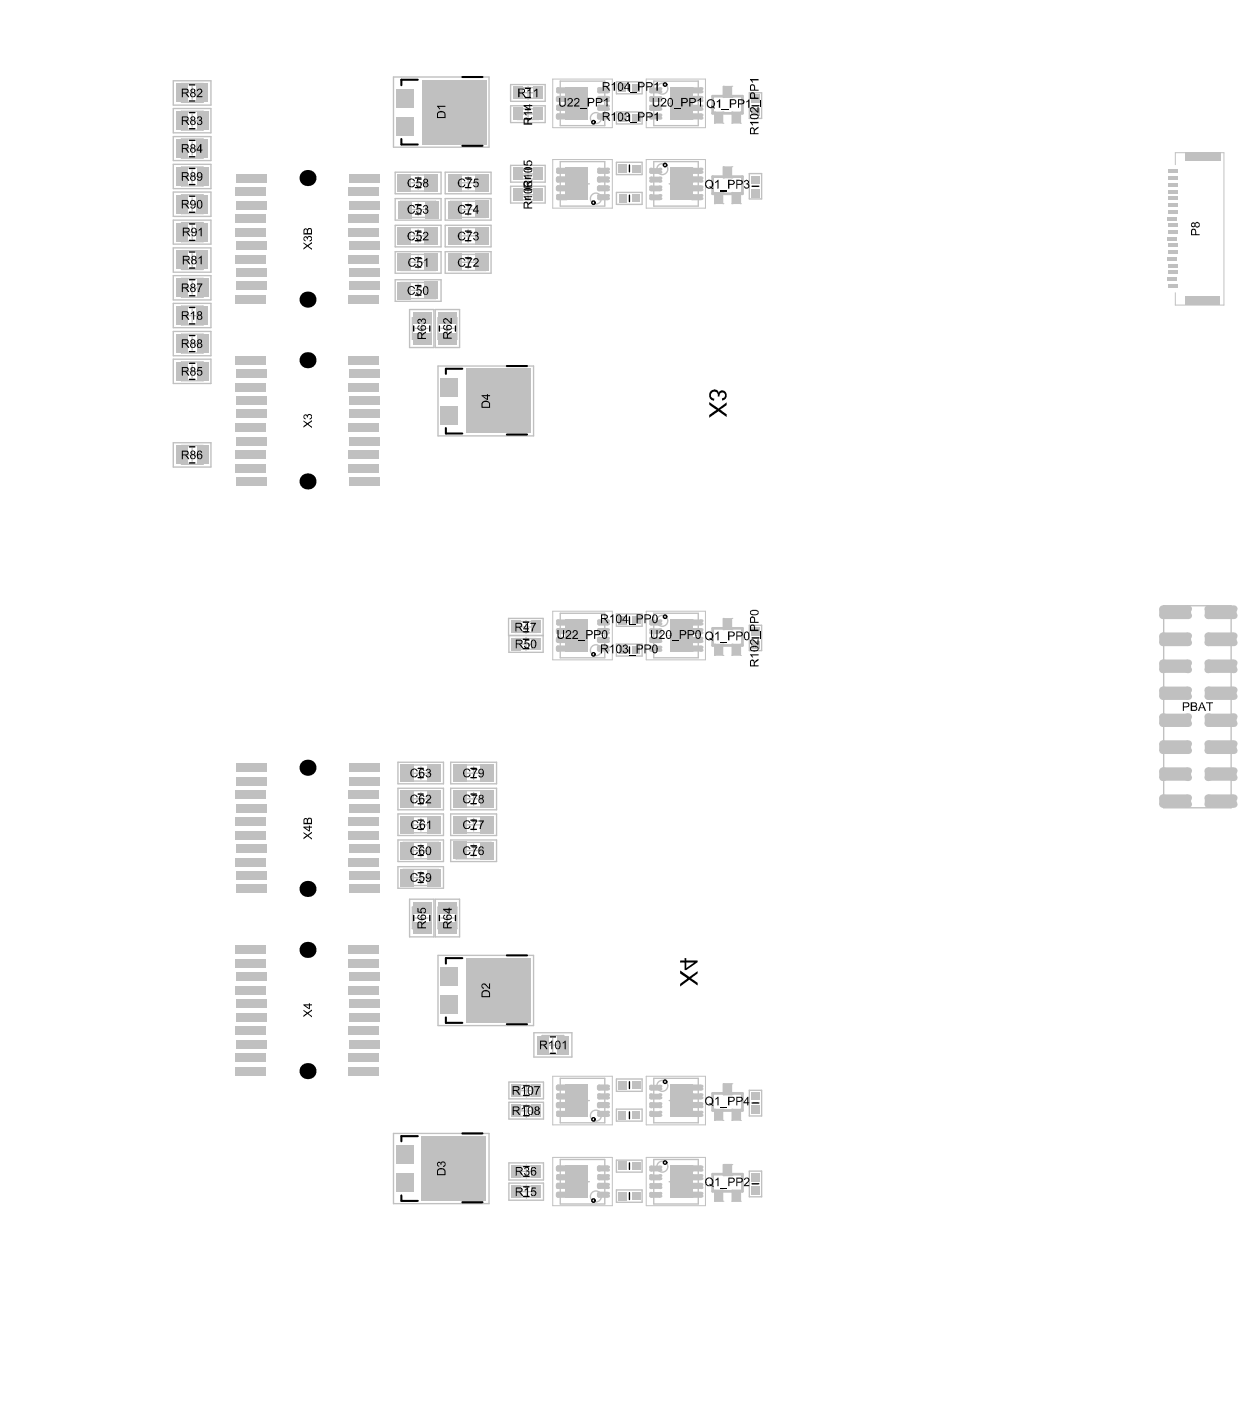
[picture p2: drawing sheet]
<svg xmlns="http://www.w3.org/2000/svg" width="307mm" height="348mm" viewBox="0 0 307 348" stroke-linecap="round" stroke-linejoin="round" font-family="sans-serif">
<path d="M136.4 19.5h14.7v12h-14.7zM159.5 19.5h14.6v12h-14.6zM136.4 39.4h14.7v12h-14.7zM159.5 39.4h14.6v12h-14.6zM290.1 40.7v-3h12v37.6h-12v-3M136.4 150.9h14.7v12h-14.7zM159.5 150.9h14.6v12h-14.6zM136.4 265.8h14.7v12h-14.7zM159.5 265.8h14.6v12h-14.6zM136.4 285.8h14.7v11.9h-14.7zM159.5 285.8h14.6v11.9h-14.6z" fill="none" stroke="#c0c0c0" stroke-width=".25"/>
<g fill="none" stroke="#c0c0c0" stroke-width=".34">
<path d="M42.8 19.9h9.3v6.1h-9.3zM97.1 19h23.6v17.4h-23.6zM42.8 26.8h9.3v6h-9.3zM42.8 33.7h9.3v6h-9.3zM44.8 20.6h5.3v4.7h-5.3zM44.8 27.5h5.3v4.6h-5.3zM44.8 34.3h5.3v4.8h-5.3zM45.9 22.9h3.1M45.9 36.7h3.1M45.9 29.8h3.1M47.4 21.4v3.1M47.4 28.2v3.2"/>
<path d="M47.4 35.1v3.2M107.8 27.7h2.6M109.1 26.4v2.6M126 20.9h8.6v4.1h-8.6zM126 26.1h8.6v4.2h-8.6zM127.6 21.6h5.4v2.7h-5.4zM127.6 26.9h5.4v2.6h-5.4zM128.7 22.9h3.2M128.7 28.2h3.2M130.3 21.4v3.1M130.3 26.6v3.2M138.3 20h11v11h-11z"/>
<path d="M138.3 39.9h11v11h-11zM142.1 25.5h3.4M143.8 23.8v3.4M145.7 29.2a1.35 1.35 0 0 1 2-1.2 1.35 1.35 0 0 1 .1 2.3 1.35 1.35 0 0 1-2.1-1M152.2 20.2h6.3v3h-6.3zM152.2 27.6h6.3v3h-6.3zM161.4 20h11v11h-11zM161.4 39.9h11v11h-11zM164.8 21.8a1.35 1.35 0 0 0-2.1-1 1.35 1.35 0 0 0 .1 2.3 1.35 1.35 0 0 0 2-1.2M165.2 25.5h3.3M166.9 23.8v3.4M185 22.9h3v6.4h-3z"/>
<path d="M42.8 40.6h9.3v6h-9.3zM42.8 47.4h9.3v6h-9.3zM42.8 54.4h9.3v5.9h-9.3zM44.8 48.1h5.3v4.7h-5.3zM44.8 41.3h5.3v4.6h-5.3zM44.8 55h5.3v4.7h-5.3zM45.9 57.3h3.1M45.9 50.5h3.1M45.9 43.5h3.1M47.4 42v3.1M47.4 48.9v3.1M47.4 55.7v3.2"/>
<path d="M97.5 42.5h11.4v5.4h-11.4zM97.5 49h11.4v5.4h-11.4zM97.5 55.6h11.4v5.4h-11.4zM98.9 56.2h8.6v4.1h-8.6zM98.9 43.2h8.6v4h-8.6zM98.9 49.7h8.6v4h-8.6zM101.6 58.3h3.1M101.6 51.7h3.1M101.6 45.1h3.1M103.2 43.6v3.2M103.2 50.1v3.2M103.2 56.6v3.3"/>
<path d="M109.9 42.5h11.3v5.4h-11.3zM109.9 49h11.3v5.4h-11.3zM109.9 55.6h11.3v5.4h-11.3zM111.2 43.2h8.7v4h-8.7zM111.2 49.7h8.7v4h-8.7zM111.2 56.2h8.7v4.1h-8.7zM114 58.3h3.2M114 51.7h3.2M114 45.1h3.2M115.6 43.6v3.2M115.6 50.1v3.2M115.6 56.6v3.3"/>
<path d="M126 40.8h8.6v4.2h-8.6zM126 46h8.6v4.1h-8.6zM127.6 41.6h5.4v2.6h-5.4zM127.6 46.8h5.4v2.6h-5.4zM128.7 48.1h3.2M128.7 42.9h3.2M130.3 41.3v3.2M130.3 46.5v3.1M142.1 45.4h3.4M143.8 43.7v3.4M145.7 49a1.35 1.35 0 0 1 2-1.2 1.35 1.35 0 0 1 .1 2.4 1.35 1.35 0 0 1-2.1-1M152.2 40.1h6.3v3h-6.3z"/>
<path d="M152.2 47.5h6.3v3h-6.3zM164.8 41.6a1.35 1.35 0 0 0-2.1-1 1.35 1.35 0 0 0 .1 2.4 1.35 1.35 0 0 0 2-1.2M165.2 45.4h3.3M166.9 43.7v3.4M185 42.9h3v6.2h-3zM42.8 61.2h9.3v6h-9.3zM42.8 68.1h9.3v6h-9.3zM42.8 74.9h9.3v6h-9.3zM44.8 61.9h5.3v4.6h-5.3zM44.8 68.7h5.3v4.7h-5.3zM44.8 75.6h5.3v4.6h-5.3zM45.9 78h3.1"/>
<path d="M45.9 71.1h3.1M45.9 64.2h3.1M47.4 62.7v3.1M47.4 69.5v3.1M47.4 76.4v3.2M97.5 62.1h11.4v5.4h-11.4zM97.5 69.1h11.4v5.3h-11.4zM98.9 62.8h8.6v4h-8.6zM98.9 69.8h8.6v3.9h-8.6zM101.1 76.4h6v9.4h-6zM101.6 71.7h3.1M101.6 64.8h3.1"/>
<path d="M101.8 78.5h4.6v5.3h-4.6zM103.2 63.2v3.2M103.2 70.1v3.2M104.1 79.6v3.1M107.4 76.4h6v9.4h-6zM108.1 78.5h4.7v5.3h-4.7zM109.9 62.1h11.3v5.4h-11.3zM110.4 79.6v3.1M111.2 62.8h8.7v4h-8.7zM114 64.8h3.2M115.6 63.2v3.2M42.8 81.8h9.3v6.1h-9.3z"/>
<path d="M42.8 88.7h9.3v6h-9.3zM44.8 82.5h5.3v4.7h-5.3zM44.8 89.4h5.3v4.6h-5.3zM45.9 91.7h3.1M45.9 84.8h3.1M47.4 83.3v3.1M47.4 90.1v3.2M102.5 81.1h3.2M108.1 90.4h23.6v17.2h-23.6zM108.9 81.1h3.1M118.8 99h2.6M120 97.7v2.7"/>
<path d="M42.8 109.3h9.3v6h-9.3zM44.8 110h5.3v4.7h-5.3zM45.9 112.4h3.1M47.4 110.8v3.1M125.6 156.9v4.2h8.5v-8.4h-8.6v4.2h8.6M127.1 153.5h5.4v2.7h-5.4zM127.1 157.7h5.4v2.6h-5.4zM128.2 154.8h3.2M128.2 159.1h3.2M129.8 153.2v3.2M129.8 157.4v3.2M138.3 151.4h11v11h-11z"/>
<path d="M142.1 156.9h3.4M143.8 155.3v3.3M152.2 151.6h6.3v3.1h-6.3zM152.2 159.1h6.3v2.9h-6.3zM161.4 151.4h11v11h-11zM164.8 153.2a1.35 1.35 0 0 0-2.1-1 1.35 1.35 0 0 0 .1 2.3 1.35 1.35 0 0 0 2-1.2M165.2 156.9h3.3M166.9 155.3v3.3M185 154.4h3v6.3h-3zM287.2 149.6h16.7v49.9h-16.7zM145.7 160.6a1.35 1.35 0 0 1 2-1.2 1.35 1.35 0 0 1 .1 2.3 1.35 1.35 0 0 1-2.1-1M98.2 188.2h11.3v5.4h-11.3z"/>
<path d="M98.2 194.7h11.3v5.3h-11.3zM99.5 188.9h8.7v4h-8.7zM99.5 195.2h8.7v4.1h-8.7zM102.3 197.3h3.1M102.3 190.9h3.1M103.9 189.3v3.2M103.9 195.7v3.2M111.2 188.2h11.4v5.4h-11.4zM111.2 194.7h11.4v5.3h-11.4zM112.6 188.9h8.6v4h-8.6zM112.6 195.2h8.6v4.1h-8.6zM115.3 197.3h3.2"/>
<path d="M115.3 190.9h3.2M116.9 189.3v3.2M116.9 195.7v3.2M98.2 201h11.3v5.3h-11.3zM98.2 207.4h11.3v5.4h-11.3zM98.2 214h11.3v5.3h-11.3zM99.5 201.7h8.7v4h-8.7zM99.5 208h8.7v4.1h-8.7zM99.5 214.7h8.7v4h-8.7zM102.3 210h3.1M102.3 203.7h3.1M102.3 216.7h3.1"/>
<path d="M103.9 202.1v3.1M103.9 208.4v3.3M103.9 215.1v3.2M111.2 201h11.4v5.3h-11.4zM111.2 207.4h11.4v5.4h-11.4zM112.6 201.7h8.6v4h-8.6zM112.6 208h8.6v4.1h-8.6zM115.3 210h3.2M115.3 203.7h3.2M116.9 202.1v3.1M116.9 208.4v3.3M101.1 222.1h6v9.3h-6z"/>
<path d="M101.8 224h4.6v5.3h-4.6zM102.5 226.7h3.2M104.1 225.1v3.2M107.4 222.1h6v9.3h-6zM108.1 235.9h23.6v17.4h-23.6zM108.1 224h4.7v5.3h-4.7zM108.9 226.7h3.1M110.4 225.1v3.2M118.8 244.5h2.6M120 243.3v2.6M131.8 255h9.4v6h-9.4zM133.8 255.7h5.3v4.7h-5.3z"/>
<path d="M134.9 258.1h3.1M136.4 256.5v3.2M97.1 279.9h23.6v17.3h-23.6zM125.6 267.2h8.5v4.2h-8.5zM125.6 272.2h8.5v4.1h-8.5zM127.2 268h5.3v2.7h-5.3zM127.2 273h5.3v2.7h-5.3zM128.3 269.3h3.1M128.3 274.3h3.1M129.9 267.7v3.2M129.9 272.7v3.2M138.3 266.3h11v11h-11z"/>
<path d="M142.1 271.8h3.4M143.8 270.2v3.3M145.7 275.5a1.35 1.35 0 0 1 2-1.2 1.35 1.35 0 0 1 .1 2.3 1.35 1.35 0 0 1-2.1-1M152.2 266.5h6.3v3h-6.3zM152.2 273.9h6.3v3h-6.3zM161.4 266.3h11v11h-11zM164.8 268a1.35 1.35 0 0 0-2.1-1 1.35 1.35 0 0 0 .1 2.3 1.35 1.35 0 0 0 2-1.2M165.2 271.8h3.3M166.9 270.2v3.3M185 269.2h3v6.4h-3zM107.8 288.5h2.6M109.1 287.2v2.7"/>
<path d="M125.6 287.2h8.5v4.2h-8.5zM125.6 292.2h8.5v4.2h-8.5zM127.2 287.9h5.3v2.7h-5.3zM127.2 292.9h5.3v2.7h-5.3zM128.3 294.3h3.1M128.3 289.3h3.1M129.9 287.7v3.2M129.9 292.7v3.2M138.3 286.3h11v11h-11zM142.1 291.8h3.4M143.8 290.1v3.3M145.7 295.5a1.35 1.35 0 0 1 2-1.2 1.35 1.35 0 0 1 .1 2.3 1.35 1.35 0 0 1-2.1-1"/>
<path d="M152.2 286.5h6.3v3h-6.3zM152.2 293.9h6.3v3h-6.3zM161.4 286.3h11v11h-11zM164.8 288a1.35 1.35 0 0 0-2.1-1 1.35 1.35 0 0 0 .1 2.3 1.35 1.35 0 0 0 2-1.2M165.2 291.8h3.3M166.9 290.1v3.3M185 289.2h3v6.3h-3z"/>
</g>
<path d="M175.9 23.8h7.4v4.2h-7.4zM175.9 43.6h7.4v4.3h-7.4zM175.9 155.2h7.4v4.2h-7.4zM175.9 270h7.4v4.2h-7.4zM175.9 290h7.4v4.2h-7.4z" fill="none" stroke="#c0c0c0" stroke-width=".68"/>
<g fill="#000">
<circle cx="75.9" cy="44" r="1.99"/>
<circle cx="75.9" cy="74" r="1.99"/>
<circle cx="75.9" cy="89" r="1.99"/>
<circle cx="75.9" cy="118.9" r="1.99"/>
<circle cx="75.9" cy="189.6" r="1.99"/>
<circle cx="75.9" cy="219.5" r="1.99"/>
<circle cx="75.9" cy="234.6" r="1.99"/>
<circle cx="75.9" cy="264.5" r="1.99"/>
</g>
<g fill="#c0c0c0">
<path d="M185.5 289.7h2v2h-2z" fill-rule="evenodd"/>
<path d="M185.5 269.8h2v1.9h-2z" fill-rule="evenodd"/>
<path d="M185.5 154.8h2v2.1h-2z" fill-rule="evenodd"/>
<path d="M185.5 46.7h2v2h-2z" fill-rule="evenodd"/>
<path d="M185.5 26.8h2v1.9h-2z" fill-rule="evenodd"/>
<path d="M176.3 47.4l2.2 .1-.1 2.9-2.2-.1z" fill-rule="evenodd"/>
</g>
<path d="M176.3 47.5h.1M176.3 50.3h.1M178.4 47.5h.1M178.4 50.3h.1" fill="none" stroke="#c0c0c0" stroke-width=".25"/>
<path d="M176.3 27.6h2.2l-.1 2.9-2.2-.1z" fill-rule="evenodd" fill="#c0c0c0"/>
<path d="M176.3 27.6h.1M176.3 30.4h.1M178.4 27.6h.1M178.4 30.4h.1" fill="none" stroke="#c0c0c0" stroke-width=".25"/>
<g fill="#c0c0c0">
<path d="M170.8 292.1h2.3l.4 .4v.8l-.4 .3h-2.3l-.3-.3v-.8z" fill-rule="evenodd"/>
<path d="M170.7 290h2.3l.4 .4v.7l-.4 .4h-2.3l-.3-.4v-.7z" fill-rule="evenodd"/>
<path d="M170.8 272.1h2.2l.5 .4v.8l-.5 .3h-2.2l-.4-.3v-.8z" fill-rule="evenodd"/>
<path d="M170.7 270h2.3l.4 .4v.8l-.4 .3h-2.3l-.3-.3v-.8z" fill-rule="evenodd"/>
<path d="M170.8 157.3h2.2l.5 .4v.8l-.5 .3h-2.2l-.4-.3v-.8z" fill-rule="evenodd"/>
<path d="M170.8 155.1h2.3l.4 .4v.8l-.4 .3h-2.3l-.3-.3v-.8z" fill-rule="evenodd"/>
<path d="M170.8 45.7h2.2l.5 .5v.7l-.5 .4h-2.2l-.4-.4v-.7z" fill-rule="evenodd"/>
<path d="M170.7 47.9h2.3l.4 .5v.7l-.4 .4h-2.3l-.3-.4v-.7z" fill-rule="evenodd"/>
<path d="M170.7 41.4h2.3l.4 .5v.7l-.4 .3h-2.3l-.3-.3v-.7z" fill-rule="evenodd"/>
<path d="M170.7 25.9h2.3l.4 .4v.8l-.4 .3h-2.3l-.3-.3v-.8z" fill-rule="evenodd"/>
<path d="M170.8 28h2.3l.4 .4v.8l-.4 .3h-2.3l-.3-.3v-.8z" fill-rule="evenodd"/>
<path d="M170.7 21.6h2.3l.4 .4v.7l-.4 .4h-2.3l-.3-.4v-.7z" fill-rule="evenodd"/>
<path d="M156.1 48h2v2h-2z" fill-rule="evenodd"/>
<path d="M156 40.7h2.1v1.9h-2.1z" fill-rule="evenodd"/>
<path d="M156 28.2h2.1v1.9h-2.1z" fill-rule="evenodd"/>
<path d="M156 20.8h2v1.9h-2z" fill-rule="evenodd"/>
<path d="M137.5 292.1h2.3l.3 .4v.7l-.3 .4h-2.3l-.3-.4v-.7z" fill-rule="evenodd"/>
<path d="M137.6 290h2.3l.3 .4v.7l-.3 .4h-2.3l-.3-.4v-.7z" fill-rule="evenodd"/>
<path d="M137.6 272.1h2.2l.4 .4v.7l-.4 .4h-2.2l-.4-.4v-.7z" fill-rule="evenodd"/>
<path d="M137.6 270h2.3l.3 .4v.7l-.3 .4h-2.3l-.3-.4v-.7z" fill-rule="evenodd"/>
<path d="M137.5 255.8h2.9v4.6h-2.9z" fill-rule="evenodd"/>
<path d="M137.6 157.3h2.2l.4 .4v.7l-.4 .4h-2.2l-.4-.4v-.7z" fill-rule="evenodd"/>
<path d="M137.5 155.1h2.3l.3 .4v.7l-.3 .4h-2.3l-.3-.4v-.7z" fill-rule="evenodd"/>
<path d="M137.6 45.7h2.2l.4 .5v.6l-.4 .5h-2.2l-.4-.5v-.6z" fill-rule="evenodd"/>
<path d="M137.6 47.9h2.3l.3 .5v.6l-.3 .5h-2.3l-.3-.5v-.6z" fill-rule="evenodd"/>
<path d="M137.6 41.4h2.3l.3 .5v.6l-.3 .4h-2.3l-.3-.4v-.6z" fill-rule="evenodd"/>
<path d="M137.6 25.9h2.3l.3 .4v.7l-.3 .4h-2.3l-.3-.4v-.7z" fill-rule="evenodd"/>
<path d="M137.5 28h2.3l.3 .4v.7l-.3 .4h-2.3l-.3-.4v-.7z" fill-rule="evenodd"/>
<path d="M137.6 21.6h2.3l.3 .4v.7l-.3 .4h-2.3l-.3-.4v-.7z" fill-rule="evenodd"/>
<path d="M131.1 153.3h2.4v3h-2.4z" fill-rule="evenodd"/>
<path d="M131.6 46.6h2.3v3h-2.3z" fill-rule="evenodd"/>
<path d="M131.7 26.6h2.3v3.1h-2.3z" fill-rule="evenodd"/>
<path d="M108 227.6h4.7v3h-4.7z" fill-rule="evenodd"/>
<path d="M108 222.6h4.7v3h-4.7z" fill-rule="evenodd"/>
<path d="M108.8 100.2h4.2v4.7h-4.2z" fill-rule="evenodd"/>
<path d="M108.8 93.3h4.2v4.6h-4.2z" fill-rule="evenodd"/>
<path d="M101.9 227.6h4.6v3h-4.6z" fill-rule="evenodd"/>
<path d="M101.9 222.6h4.6v3h-4.6z" fill-rule="evenodd"/>
<path d="M185.5 293h2v2h-2z" fill-rule="evenodd"/>
<path d="M185.5 273h2v2.1h-2z" fill-rule="evenodd"/>
<path d="M185.5 158.2h2v2h-2z" fill-rule="evenodd"/>
<path d="M185.5 23.4h2v2h-2z" fill-rule="evenodd"/>
<path d="M185.5 43.4h2v1.9h-2z" fill-rule="evenodd"/>
<path d="M176.3 293.8h2.1v3h-2.1z" fill-rule="evenodd"/>
</g>
<g fill="#c0c0c0">
<circle cx="170.7" cy="292.5" r=".38"/>
<circle cx="170.7" cy="293.3" r=".38"/>
<circle cx="173" cy="293.3" r=".38"/>
<circle cx="173" cy="292.5" r=".38"/>
<circle cx="170.7" cy="290.3" r=".38"/>
<circle cx="170.7" cy="291.1" r=".38"/>
<circle cx="173" cy="291.1" r=".38"/>
<circle cx="173" cy="290.3" r=".38"/>
<circle cx="170.7" cy="272.5" r=".38"/>
<circle cx="170.7" cy="273.3" r=".38"/>
<circle cx="173" cy="273.3" r=".38"/>
<circle cx="173" cy="272.5" r=".38"/>
<circle cx="170.7" cy="270.3" r=".38"/>
<circle cx="170.7" cy="271.1" r=".38"/>
<circle cx="173" cy="271.1" r=".38"/>
<circle cx="173" cy="270.3" r=".38"/>
<circle cx="170.7" cy="157.6" r=".38"/>
<circle cx="170.7" cy="158.4" r=".38"/>
<circle cx="173" cy="158.4" r=".38"/>
<circle cx="173" cy="157.6" r=".38"/>
<circle cx="170.7" cy="155.5" r=".38"/>
<circle cx="170.7" cy="156.3" r=".38"/>
<circle cx="173" cy="156.3" r=".38"/>
<circle cx="173" cy="155.5" r=".38"/>
<circle cx="170.7" cy="46.2" r=".38"/>
<circle cx="170.7" cy="46.8" r=".38"/>
<circle cx="173" cy="46.8" r=".38"/>
<circle cx="173" cy="46.2" r=".38"/>
<circle cx="170.7" cy="48.3" r=".38"/>
<circle cx="170.7" cy="49" r=".38"/>
<circle cx="173" cy="49" r=".38"/>
<circle cx="173" cy="48.3" r=".38"/>
<circle cx="170.7" cy="41.8" r=".38"/>
<circle cx="170.7" cy="42.5" r=".38"/>
<circle cx="173" cy="42.5" r=".38"/>
<circle cx="173" cy="41.8" r=".38"/>
<circle cx="170.7" cy="26.2" r=".38"/>
<circle cx="170.7" cy="27" r=".38"/>
<circle cx="173" cy="27" r=".38"/>
<circle cx="173" cy="26.2" r=".38"/>
<circle cx="170.7" cy="28.4" r=".38"/>
<circle cx="170.7" cy="29.2" r=".38"/>
<circle cx="173" cy="29.2" r=".38"/>
<circle cx="173" cy="28.4" r=".38"/>
<circle cx="170.7" cy="21.9" r=".38"/>
<circle cx="170.7" cy="22.7" r=".38"/>
<circle cx="173" cy="22.7" r=".38"/>
<circle cx="173" cy="21.9" r=".38"/>
<circle cx="139.8" cy="293.3" r=".38"/>
<circle cx="139.8" cy="292.5" r=".38"/>
<circle cx="137.6" cy="292.5" r=".38"/>
<circle cx="137.6" cy="293.3" r=".38"/>
<circle cx="139.8" cy="291.1" r=".38"/>
<circle cx="139.8" cy="290.3" r=".38"/>
<circle cx="137.6" cy="290.3" r=".38"/>
<circle cx="137.6" cy="291.1" r=".38"/>
<circle cx="139.8" cy="273.3" r=".38"/>
<circle cx="139.8" cy="272.5" r=".38"/>
<circle cx="137.6" cy="272.5" r=".38"/>
<circle cx="137.6" cy="273.3" r=".38"/>
<circle cx="139.8" cy="271.1" r=".38"/>
<circle cx="139.8" cy="270.3" r=".38"/>
<circle cx="137.6" cy="270.3" r=".38"/>
<circle cx="137.6" cy="271.1" r=".38"/>
<circle cx="139.8" cy="158.4" r=".38"/>
<circle cx="139.8" cy="157.6" r=".38"/>
<circle cx="137.6" cy="157.6" r=".38"/>
<circle cx="137.6" cy="158.4" r=".38"/>
<circle cx="139.8" cy="156.3" r=".38"/>
<circle cx="139.8" cy="155.5" r=".38"/>
<circle cx="137.6" cy="155.5" r=".38"/>
<circle cx="137.6" cy="156.3" r=".38"/>
<circle cx="139.8" cy="46.8" r=".38"/>
<circle cx="139.8" cy="46.2" r=".38"/>
<circle cx="137.6" cy="46.2" r=".38"/>
<circle cx="137.6" cy="46.8" r=".38"/>
<circle cx="139.8" cy="49" r=".38"/>
<circle cx="139.8" cy="48.3" r=".38"/>
<circle cx="137.6" cy="48.3" r=".38"/>
<circle cx="137.6" cy="49" r=".38"/>
<circle cx="139.8" cy="42.5" r=".38"/>
<circle cx="139.8" cy="41.8" r=".38"/>
<circle cx="137.6" cy="41.8" r=".38"/>
<circle cx="137.6" cy="42.5" r=".38"/>
<circle cx="139.8" cy="27" r=".38"/>
<circle cx="139.8" cy="26.2" r=".38"/>
<circle cx="137.6" cy="26.2" r=".38"/>
<circle cx="137.6" cy="27" r=".38"/>
<circle cx="139.8" cy="29.2" r=".38"/>
<circle cx="139.8" cy="28.4" r=".38"/>
<circle cx="137.6" cy="28.4" r=".38"/>
<circle cx="137.6" cy="29.2" r=".38"/>
<circle cx="139.8" cy="22.7" r=".38"/>
<circle cx="139.8" cy="21.9" r=".38"/>
<circle cx="137.6" cy="21.9" r=".38"/>
<circle cx="137.6" cy="22.7" r=".38"/>
</g>
<path d="M176.3 293.9h.1M176.3 296.6h.1M178.4 293.9h.1M178.4 296.6h.1" fill="none" stroke="#c0c0c0" stroke-width=".25"/>
<path d="M178.5 287.4h2.1v3.1h-2.1l-.1-.2v-2.7z" fill-rule="evenodd" fill="#c0c0c0"/>
<path d="M178.5 287.6h.1M178.5 290.3h.1M180.6 287.6h.1M180.6 290.3h.1" fill="none" stroke="#c0c0c0" stroke-width=".25"/>
<path d="M176.3 273.8l2.2 .1-.1 2.9-2.2-.1z" fill-rule="evenodd" fill="#c0c0c0"/>
<path d="M176.3 273.9h.1M176.3 276.7h.1M178.4 273.9h.1M178.4 276.7h.1" fill="none" stroke="#c0c0c0" stroke-width=".25"/>
<path d="M178.5 267.5h2.1v3h-2.1l-.1-.2v-2.7z" fill-rule="evenodd" fill="#c0c0c0"/>
<path d="M178.5 267.6h.1M178.5 270.3h.1M180.6 267.6h.1M180.6 270.3h.1" fill="none" stroke="#c0c0c0" stroke-width=".25"/>
<path d="M176.3 159l2.2 .1-.1 2.8-2.2-.1z" fill-rule="evenodd" fill="#c0c0c0"/>
<path d="M176.3 159.1h.1M178.4 159.1h.1M176.3 161.8h.1M178.4 161.8h.1" fill="none" stroke="#c0c0c0" stroke-width=".25"/>
<path d="M178.4 152.7h2.3l-.1 2.9-2.2-.1z" fill-rule="evenodd" fill="#c0c0c0"/>
<path d="M178.5 152.7h.1M178.5 155.5h.1M180.6 152.7h.1M180.6 155.5h.1" fill="none" stroke="#c0c0c0" stroke-width=".25"/>
<path d="M178.4 41.2h2.3l-.1 2.8h-2.2z" fill-rule="evenodd" fill="#c0c0c0"/>
<path d="M178.5 41.2h.1M178.5 44h.1M180.6 41.2h.1M180.6 44h.1" fill="none" stroke="#c0c0c0" stroke-width=".25"/>
<path d="M178.4 21.3h2.3l-.1 2.9-2.2-.1z" fill-rule="evenodd" fill="#c0c0c0"/>
<path d="M178.5 21.3h.1M178.5 24.1h.1M180.6 21.3h.1M180.6 24.1h.1" fill="none" stroke="#c0c0c0" stroke-width=".25"/>
<g fill="#c0c0c0">
<path d="M170.8 294.3h2.2l.5 .4v.8l-.5 .3h-2.2l-.4-.3v-.8z" fill-rule="evenodd"/>
<path d="M170.8 287.8h2.2l.5 .4v.7l-.5 .4h-2.2l-.4-.4v-.7z" fill-rule="evenodd"/>
<path d="M170.7 274.3h2.3l.4 .4v.8l-.4 .3h-2.3l-.3-.3v-.8z" fill-rule="evenodd"/>
<path d="M170.8 267.8h2.2l.5 .4v.8l-.5 .3h-2.2l-.4-.3v-.8z" fill-rule="evenodd"/>
<path d="M170.8 159.4h2.3l.4 .4v.8l-.4 .3h-2.3l-.3-.3v-.8z" fill-rule="evenodd"/>
<path d="M170.7 153h2.3l.4 .4v.8l-.4 .3h-2.3l-.3-.3v-.8z" fill-rule="evenodd"/>
<path d="M170.8 23.7h2.2l.5 .4v.8l-.5 .3h-2.2l-.4-.3v-.8z" fill-rule="evenodd"/>
<path d="M170.8 43.5h2.3l.4 .5v.7l-.4 .4h-2.3l-.3-.4v-.7z" fill-rule="evenodd"/>
<path d="M156 294.4h2.1v2h-2.1z" fill-rule="evenodd"/>
<path d="M156 274.5h2v1.9h-2z" fill-rule="evenodd"/>
<path d="M156 287h2.1v1.9h-2.1z" fill-rule="evenodd"/>
<path d="M156 267h2.1v2h-2.1z" fill-rule="evenodd"/>
<path d="M156.1 159.6h2v1.9h-2z" fill-rule="evenodd"/>
<path d="M156 152.2h2.1v2h-2.1z" fill-rule="evenodd"/>
<path d="M137.6 294.3h2.2l.4 .4v.7l-.4 .4h-2.2l-.4-.4v-.7z" fill-rule="evenodd"/>
<path d="M137.6 287.8h2.2l.4 .4v.7l-.4 .4h-2.2l-.4-.4v-.7z" fill-rule="evenodd"/>
<path d="M137.6 274.3h2.3l.3 .4v.7l-.3 .4h-2.3l-.3-.4v-.7z" fill-rule="evenodd"/>
<path d="M137.6 267.8h2.2l.4 .4v.7l-.4 .4h-2.2l-.4-.4v-.7z" fill-rule="evenodd"/>
<path d="M137.5 159.4h2.3l.3 .4v.7l-.3 .4h-2.3l-.3-.4v-.7z" fill-rule="evenodd"/>
<path d="M137.6 153h2.3l.3 .4v.7l-.3 .4h-2.3l-.3-.4v-.7z" fill-rule="evenodd"/>
<path d="M137.6 23.7h2.2l.4 .4v.7l-.4 .4h-2.2l-.4-.4v-.7z" fill-rule="evenodd"/>
<path d="M137.5 43.5h2.3l.3 .5v.6l-.3 .5h-2.3l-.3-.5v-.6z" fill-rule="evenodd"/>
<path d="M131.2 292.8h2.4v3h-2.4z" fill-rule="evenodd"/>
<path d="M131.2 287.8h2.4v3h-2.4z" fill-rule="evenodd"/>
<path d="M131.2 267.8h2.4v3h-2.4z" fill-rule="evenodd"/>
<path d="M131.2 272.8h2.4v3h-2.4z" fill-rule="evenodd"/>
<path d="M131.1 157.5h2.3v3h-2.3z" fill-rule="evenodd"/>
<path d="M131.7 21.4h2.3v3h-2.3z" fill-rule="evenodd"/>
<path d="M131.6 41.4h2.3v3.1h-2.3z" fill-rule="evenodd"/>
<path d="M108.8 238.9h4.2v4.6h-4.2z" fill-rule="evenodd"/>
<path d="M108.8 245.7h4.2v4.7h-4.2z" fill-rule="evenodd"/>
<path d="M108 77.2h4.7v2.9h-4.7z" fill-rule="evenodd"/>
<path d="M108 82.2h4.7v2.9h-4.7z" fill-rule="evenodd"/>
<path d="M101.9 77.2h4.6v2.9h-4.6z" fill-rule="evenodd"/>
<path d="M101.9 82.2h4.6v2.9h-4.6z" fill-rule="evenodd"/>
<path d="M48.5 110h3v4.7h-3z" fill-rule="evenodd"/>
<path d="M48.5 75.7h2.9v4.6h-2.9z" fill-rule="evenodd"/>
<path d="M48.5 89.4h3v4.6h-3z" fill-rule="evenodd"/>
<path d="M48.5 82.5h3v4.7h-3z" fill-rule="evenodd"/>
<path d="M48.4 61.8h3v4.7h-3z" fill-rule="evenodd"/>
<path d="M48.5 68.7h3v4.7h-3z" fill-rule="evenodd"/>
<path d="M48.4 48.2h3v4.6h-3z" fill-rule="evenodd"/>
<path d="M48.5 55h2.9v4.7h-2.9z" fill-rule="evenodd"/>
<path d="M48.5 27.5h3v4.6h-3z" fill-rule="evenodd"/>
<path d="M48.5 34.3h2.9v4.7h-2.9z" fill-rule="evenodd"/>
<path d="M48.5 41.3h3v4.6h-3z" fill-rule="evenodd"/>
<path d="M48.4 20.5h3v4.7h-3z" fill-rule="evenodd"/>
<path d="M298.1 196.2h6.3l.8 .8v1.6l-.8 .9h-6.3l-.7-.9v-1.6z" fill-rule="evenodd"/>
<path d="M298.1 189.5h6.3l.8 .8v1.7l-.8 .8h-6.3l-.7-.8v-1.7z" fill-rule="evenodd"/>
<path d="M288.3 65.1h2.3v.9h-2.3z" fill-rule="evenodd"/>
<path d="M288.2 66.8h2.4v.9h-2.4z" fill-rule="evenodd"/>
<path d="M288.2 68.5h2.3v.9h-2.3z" fill-rule="evenodd"/>
<path d="M288.2 58.5h2.3v.9h-2.3z" fill-rule="evenodd"/>
<path d="M288.3 60.1h2.3v.9h-2.3z" fill-rule="evenodd"/>
<path d="M288.2 61.8h2.4v.9h-2.4z" fill-rule="evenodd"/>
<path d="M288.2 55.1h2.4v1h-2.4z" fill-rule="evenodd"/>
<path d="M288.2 53.5h2.3v1h-2.3z" fill-rule="evenodd"/>
<path d="M288.2 51.8h2.4v1h-2.4z" fill-rule="evenodd"/>
<path d="M288.3 48.4h2.3v1h-2.3z" fill-rule="evenodd"/>
<path d="M288.2 46.8h2.4v1h-2.4z" fill-rule="evenodd"/>
<path d="M288.2 45.1h2.4v1h-2.4z" fill-rule="evenodd"/>
<path d="M288.2 41.9h2.4v.9h-2.4z" fill-rule="evenodd"/>
<path d="M160.6 290h2.3l.3 .4v.7l-.3 .4h-2.3l-.3-.4v-.7z" fill-rule="evenodd"/>
<path d="M160.7 292.2h2.3l.3 .3v.8l-.3 .3h-2.3l-.3-.3v-.8z" fill-rule="evenodd"/>
<path d="M160.6 270.1h2.3l.3 .3v.8l-.3 .3h-2.3l-.3-.3v-.8z" fill-rule="evenodd"/>
<path d="M160.3 272.5l.4-.3h2.2l.4 .3v.8l-.4 .3h-2.2l-.4-.3z" fill-rule="evenodd"/>
<path d="M160.7 155.2h2.3l.3 .3v.8l-.3 .3h-2.3l-.3-.3v-.8z" fill-rule="evenodd"/>
<path d="M160.3 157.7l.4-.3h2.2l.4 .3v.8l-.4 .3h-2.2l-.4-.3z" fill-rule="evenodd"/>
<path d="M180.6 47.4l2.3 .1v2.8h-2.3z" fill-rule="evenodd"/>
</g>
<g fill="#c0c0c0">
<circle cx="170.7" cy="294.7" r=".38"/>
<circle cx="170.7" cy="295.4" r=".38"/>
<circle cx="173" cy="295.4" r=".38"/>
<circle cx="173" cy="294.7" r=".38"/>
<circle cx="170.7" cy="288.2" r=".38"/>
<circle cx="170.7" cy="288.9" r=".38"/>
<circle cx="173" cy="288.9" r=".38"/>
<circle cx="173" cy="288.2" r=".38"/>
<circle cx="170.7" cy="274.7" r=".38"/>
<circle cx="170.7" cy="275.4" r=".38"/>
<circle cx="173" cy="275.4" r=".38"/>
<circle cx="173" cy="274.7" r=".38"/>
<circle cx="170.7" cy="268.2" r=".38"/>
<circle cx="170.7" cy="268.9" r=".38"/>
<circle cx="173" cy="268.9" r=".38"/>
<circle cx="173" cy="268.2" r=".38"/>
<circle cx="170.7" cy="159.8" r=".38"/>
<circle cx="170.7" cy="160.6" r=".38"/>
<circle cx="173" cy="160.6" r=".38"/>
<circle cx="173" cy="159.8" r=".38"/>
<circle cx="170.7" cy="153.3" r=".38"/>
<circle cx="170.7" cy="154.1" r=".38"/>
<circle cx="173" cy="154.1" r=".38"/>
<circle cx="173" cy="153.3" r=".38"/>
<circle cx="170.7" cy="24.1" r=".38"/>
<circle cx="170.7" cy="24.9" r=".38"/>
<circle cx="173" cy="24.9" r=".38"/>
<circle cx="173" cy="24.1" r=".38"/>
<circle cx="170.7" cy="44" r=".38"/>
<circle cx="170.7" cy="44.7" r=".38"/>
<circle cx="173" cy="44.7" r=".38"/>
<circle cx="173" cy="44" r=".38"/>
<circle cx="139.8" cy="295.4" r=".38"/>
<circle cx="139.8" cy="294.7" r=".38"/>
<circle cx="137.6" cy="294.7" r=".38"/>
<circle cx="137.6" cy="295.4" r=".38"/>
<circle cx="139.8" cy="288.9" r=".38"/>
<circle cx="139.8" cy="288.2" r=".38"/>
<circle cx="137.6" cy="288.2" r=".38"/>
<circle cx="137.6" cy="288.9" r=".38"/>
<circle cx="139.8" cy="275.4" r=".38"/>
<circle cx="139.8" cy="274.7" r=".38"/>
<circle cx="137.6" cy="274.7" r=".38"/>
<circle cx="137.6" cy="275.4" r=".38"/>
<circle cx="139.8" cy="268.9" r=".38"/>
<circle cx="139.8" cy="268.2" r=".38"/>
<circle cx="137.6" cy="268.2" r=".38"/>
<circle cx="137.6" cy="268.9" r=".38"/>
<circle cx="139.8" cy="160.6" r=".38"/>
<circle cx="139.8" cy="159.8" r=".38"/>
<circle cx="137.6" cy="159.8" r=".38"/>
<circle cx="137.6" cy="160.6" r=".38"/>
<circle cx="139.8" cy="154.1" r=".38"/>
<circle cx="139.8" cy="153.3" r=".38"/>
<circle cx="137.6" cy="153.3" r=".38"/>
<circle cx="137.6" cy="154.1" r=".38"/>
<circle cx="139.8" cy="24.9" r=".38"/>
<circle cx="139.8" cy="24.1" r=".38"/>
<circle cx="137.6" cy="24.1" r=".38"/>
<circle cx="137.6" cy="24.9" r=".38"/>
<circle cx="139.8" cy="44.7" r=".38"/>
<circle cx="139.8" cy="44" r=".38"/>
<circle cx="137.6" cy="44" r=".38"/>
<circle cx="137.6" cy="44.7" r=".38"/>
<circle cx="304.4" cy="197" r=".85"/>
<circle cx="298.1" cy="197" r=".85"/>
<circle cx="298.1" cy="198.6" r=".85"/>
<circle cx="304.4" cy="198.6" r=".85"/>
<circle cx="304.4" cy="190.3" r=".85"/>
<circle cx="298.1" cy="190.3" r=".85"/>
<circle cx="298.1" cy="192" r=".85"/>
<circle cx="304.4" cy="192" r=".85"/>
<circle cx="160.6" cy="290.3" r=".38"/>
<circle cx="160.6" cy="291.1" r=".38"/>
<circle cx="162.9" cy="291.1" r=".38"/>
<circle cx="162.9" cy="290.3" r=".38"/>
<circle cx="160.6" cy="292.5" r=".38"/>
<circle cx="160.6" cy="293.3" r=".38"/>
<circle cx="162.9" cy="293.3" r=".38"/>
<circle cx="162.9" cy="292.5" r=".38"/>
<circle cx="160.6" cy="270.3" r=".38"/>
<circle cx="160.6" cy="271.1" r=".38"/>
<circle cx="162.9" cy="271.1" r=".38"/>
<circle cx="162.9" cy="270.3" r=".38"/>
<circle cx="160.6" cy="272.5" r=".38"/>
<circle cx="160.6" cy="273.3" r=".38"/>
<circle cx="162.9" cy="273.3" r=".38"/>
<circle cx="162.9" cy="272.5" r=".38"/>
<circle cx="160.6" cy="155.5" r=".38"/>
<circle cx="160.6" cy="156.3" r=".38"/>
<circle cx="162.9" cy="156.3" r=".38"/>
<circle cx="162.9" cy="155.5" r=".38"/>
<circle cx="160.6" cy="157.6" r=".38"/>
<circle cx="160.6" cy="158.4" r=".38"/>
<circle cx="162.9" cy="158.4" r=".38"/>
<circle cx="162.9" cy="157.6" r=".38"/>
</g>
<path d="M180.6 47.5h.1M180.6 50.3h.1M182.8 47.5h.1M182.8 50.3h.1" fill="none" stroke="#c0c0c0" stroke-width=".25"/>
<g fill="#c0c0c0">
<path d="M160.6 48h2.3l.3 .4v.7l-.3 .4h-2.3l-.3-.4v-.7z" fill-rule="evenodd"/>
<path d="M160.3 46.2l.4-.4h2.2l.4 .4v.7l-.4 .4h-2.2l-.4-.4z" fill-rule="evenodd"/>
<path d="M160.6 41.5h2.3l.3 .4v.7l-.3 .3h-2.3l-.3-.3v-.7z" fill-rule="evenodd"/>
<path d="M180.6 27.6h2.3v2.8h-2.3z" fill-rule="evenodd"/>
</g>
<g fill="#c0c0c0">
<circle cx="160.6" cy="48.3" r=".38"/>
<circle cx="160.6" cy="49" r=".38"/>
<circle cx="162.9" cy="49" r=".38"/>
<circle cx="162.9" cy="48.3" r=".38"/>
<circle cx="160.6" cy="46.2" r=".38"/>
<circle cx="160.6" cy="46.8" r=".38"/>
<circle cx="162.9" cy="46.8" r=".38"/>
<circle cx="162.9" cy="46.2" r=".38"/>
<circle cx="160.6" cy="41.8" r=".38"/>
<circle cx="160.6" cy="42.5" r=".38"/>
<circle cx="162.9" cy="42.5" r=".38"/>
<circle cx="162.9" cy="41.8" r=".38"/>
</g>
<path d="M180.6 27.6h.1M180.6 30.4h.1M182.8 27.6h.1M182.8 30.4h.1" fill="none" stroke="#c0c0c0" stroke-width=".25"/>
<g fill="#c0c0c0">
<path d="M160.7 28.1h2.3l.3 .3v.8l-.3 .3h-2.3l-.3-.3v-.8z" fill-rule="evenodd"/>
<path d="M160.6 26h2.3l.3 .3v.8l-.3 .3h-2.3l-.3-.3v-.8z" fill-rule="evenodd"/>
<path d="M160.6 21.6h2.3l.3 .4v.7l-.3 .4h-2.3l-.3-.4v-.7z" fill-rule="evenodd"/>
<path d="M147.8 290h2.2l.4 .4v.7l-.4 .4h-2.2l-.4-.4v-.7z" fill-rule="evenodd"/>
<path d="M147.7 292.1h2.3l.3 .4v.7l-.3 .4h-2.3l-.4-.4v-.7z" fill-rule="evenodd"/>
<path d="M147.8 270h2.2l.4 .4v.7l-.4 .4h-2.2l-.4-.4v-.7z" fill-rule="evenodd"/>
<path d="M147.8 272.1h2.2l.4 .4v.7l-.4 .4h-2.2l-.5-.4v-.7z" fill-rule="evenodd"/>
<path d="M132.5 255.8h2.9v4.6h-2.9z" fill-rule="evenodd"/>
<path d="M147.7 155.1h2.3l.3 .4v.7l-.3 .4h-2.3l-.4-.4v-.7z" fill-rule="evenodd"/>
<path d="M147.8 157.3h2.2l.4 .4v.7l-.4 .4h-2.2l-.5-.4v-.7z" fill-rule="evenodd"/>
<path d="M152.7 47.9h2v2.1h-2z" fill-rule="evenodd"/>
<path d="M147.8 47.9h2.2l.4 .5v.6l-.4 .5h-2.2l-.4-.5v-.6z" fill-rule="evenodd"/>
<path d="M147.8 45.7h2.2l.4 .5v.6l-.4 .5h-2.2l-.5-.5v-.6z" fill-rule="evenodd"/>
<path d="M152.7 40.6h2v2h-2z" fill-rule="evenodd"/>
<path d="M147.8 41.4h2.2l.4 .5v.6l-.4 .4h-2.2l-.4-.4v-.6z" fill-rule="evenodd"/>
<path d="M152.7 28.1h2v2h-2z" fill-rule="evenodd"/>
<path d="M147.7 28h2.3l.3 .4v.7l-.3 .4h-2.3l-.4-.4v-.7z" fill-rule="evenodd"/>
<path d="M147.8 25.9h2.2l.4 .4v.7l-.4 .4h-2.2l-.4-.4v-.7z" fill-rule="evenodd"/>
<path d="M152.7 20.7h1.9v2h-1.9z" fill-rule="evenodd"/>
<path d="M147.8 21.6h2.2l.4 .4v.7l-.4 .4h-2.2l-.4-.4v-.7z" fill-rule="evenodd"/>
<path d="M105.6 214.5h3.3v4.4h-3.3z" fill-rule="evenodd"/>
<path d="M118.5 207.9h3.4v4.3h-3.4z" fill-rule="evenodd"/>
<path d="M111.9 207.8h3.4v4.4h-3.4z" fill-rule="evenodd"/>
<path d="M105.5 207.8h3.4v4.4h-3.4z" fill-rule="evenodd"/>
<path d="M118.6 201.6h3.3v4.3h-3.3z" fill-rule="evenodd"/>
<path d="M112 201.5h3.3v4.3h-3.3z" fill-rule="evenodd"/>
<path d="M105.6 201.5h3.3v4.4h-3.3z" fill-rule="evenodd"/>
<path d="M118.5 195.2h3.4v4.3h-3.4z" fill-rule="evenodd"/>
<path d="M111.9 195.1h3.4v4.3h-3.4z" fill-rule="evenodd"/>
<path d="M105.5 195.1h3.4v4.4h-3.4z" fill-rule="evenodd"/>
<path d="M126.1 153.3h2.4v3h-2.4z" fill-rule="evenodd"/>
<path d="M126.6 46.6h2.3v3h-2.3z" fill-rule="evenodd"/>
<path d="M126.7 26.6h2.3v3.1h-2.3z" fill-rule="evenodd"/>
<path d="M97.8 289.7h4.2v4.7h-4.2z" fill-rule="evenodd"/>
<path d="M97.8 282.8h4.2v4.6h-4.2z" fill-rule="evenodd"/>
<path d="M86.1 263.5h7.5v2h-7.5z" fill-rule="evenodd"/>
<path d="M86.1 256.8h7.6v2h-7.6z" fill-rule="evenodd"/>
<path d="M86.1 250.1h7.6v2.1h-7.6z" fill-rule="evenodd"/>
<path d="M86.1 243.5h7.5v2.1h-7.5z" fill-rule="evenodd"/>
<path d="M86.1 236.9h7.5v2h-7.5z" fill-rule="evenodd"/>
<path d="M98.9 214.6h3.3v4.3h-3.3z" fill-rule="evenodd"/>
<path d="M86.1 215.2h7.6v2h-7.6z" fill-rule="evenodd"/>
<path d="M98.8 207.9h3.4v4.3h-3.4z" fill-rule="evenodd"/>
<path d="M86.1 208.5h7.6v2.1h-7.6z" fill-rule="evenodd"/>
<path d="M98.9 201.6h3.3v4.3h-3.3z" fill-rule="evenodd"/>
<path d="M86.1 201.9h7.5v2.1h-7.5z" fill-rule="evenodd"/>
<path d="M98.8 195.2h3.4v4.3h-3.4z" fill-rule="evenodd"/>
<path d="M86.1 195.2h7.5v2.1h-7.5z" fill-rule="evenodd"/>
<path d="M86.1 188.6h7.6v2h-7.6z" fill-rule="evenodd"/>
<path d="M86.1 114.6h7.5v2h-7.5z" fill-rule="evenodd"/>
<path d="M86.1 107.9h7.6v2h-7.6z" fill-rule="evenodd"/>
<path d="M86.1 101.2h7.6v2h-7.6z" fill-rule="evenodd"/>
<path d="M86.1 94.6h7.5v2h-7.5z" fill-rule="evenodd"/>
<path d="M86.1 87.9h7.5v2.1h-7.5z" fill-rule="evenodd"/>
<path d="M86.1 73h7.5v2h-7.5z" fill-rule="evenodd"/>
<path d="M86.1 66.3h7.6v2h-7.6z" fill-rule="evenodd"/>
<path d="M86.1 59.6h7.6v2h-7.6z" fill-rule="evenodd"/>
<path d="M86.1 53h7.5v2h-7.5z" fill-rule="evenodd"/>
<path d="M86.1 46.3h7.5v2.1h-7.5z" fill-rule="evenodd"/>
<path d="M58.2 263.5h7.5v2h-7.5z" fill-rule="evenodd"/>
<path d="M58.2 256.8h7.6v2h-7.6z" fill-rule="evenodd"/>
<path d="M58.2 250.1h7.6v2.1h-7.6z" fill-rule="evenodd"/>
<path d="M58.2 243.5h7.5v2.1h-7.5z" fill-rule="evenodd"/>
<path d="M58.2 236.9h7.5v2h-7.5z" fill-rule="evenodd"/>
<path d="M58.2 215.2h7.6v2h-7.6z" fill-rule="evenodd"/>
<path d="M58.2 208.5h7.6v2.1h-7.6z" fill-rule="evenodd"/>
<path d="M58.2 201.9h7.5v2.1h-7.5z" fill-rule="evenodd"/>
<path d="M58.2 195.2h7.5v2.1h-7.5z" fill-rule="evenodd"/>
<path d="M58.2 188.6h7.6v2h-7.6z" fill-rule="evenodd"/>
<path d="M58.2 114.6h7.5v2h-7.5z" fill-rule="evenodd"/>
<path d="M58.2 107.9h7.6v2h-7.6z" fill-rule="evenodd"/>
<path d="M58.2 101.2h7.6v2h-7.6z" fill-rule="evenodd"/>
<path d="M58.2 94.6h7.5v2h-7.5z" fill-rule="evenodd"/>
<path d="M58.2 87.9h7.5v2.1h-7.5z" fill-rule="evenodd"/>
<path d="M58.2 73h7.5v2h-7.5z" fill-rule="evenodd"/>
<path d="M58.2 66.3h7.6v2h-7.6z" fill-rule="evenodd"/>
<path d="M58.2 59.6h7.6v2h-7.6z" fill-rule="evenodd"/>
<path d="M58.2 53h7.5v2h-7.5z" fill-rule="evenodd"/>
<path d="M58.2 46.3h7.5v2.1h-7.5z" fill-rule="evenodd"/>
<path d="M298.1 162.9h6.3l.8 .8v1.7l-.8 .8h-6.3l-.7-.8v-1.7z" fill-rule="evenodd"/>
<path d="M298.1 169.5h6.3l.8 .9v1.6l-.8 .8h-6.3l-.7-.8v-1.6z" fill-rule="evenodd"/>
<path d="M298.1 176.2h6.3l.8 .8v1.7l-.8 .8h-6.3l-.7-.8v-1.7z" fill-rule="evenodd"/>
<path d="M298.1 149.6h6.3l.8 .7v1.7l-.8 .9h-6.3l-.7-.9v-1.7z" fill-rule="evenodd"/>
<path d="M288.2 56.8h2.4v.9h-2.4z" fill-rule="evenodd"/>
<path d="M288.2 63.5h2.3v.9h-2.3z" fill-rule="evenodd"/>
<path d="M288.3 70.1h2.3v.9h-2.3z" fill-rule="evenodd"/>
<path d="M288.2 50.1h2.4v1h-2.4z" fill-rule="evenodd"/>
<path d="M288.3 43.5h2.3v.9h-2.3z" fill-rule="evenodd"/>
<path d="M180.6 293.8h2.2l.1 .1v2.7l-.1 .2h-2.2z" fill-rule="evenodd"/>
</g>
<g fill="#c0c0c0">
<circle cx="160.6" cy="28.4" r=".38"/>
<circle cx="160.6" cy="29.2" r=".38"/>
<circle cx="162.9" cy="29.2" r=".38"/>
<circle cx="162.9" cy="28.4" r=".38"/>
<circle cx="160.6" cy="26.2" r=".38"/>
<circle cx="160.6" cy="27" r=".38"/>
<circle cx="162.9" cy="27" r=".38"/>
<circle cx="162.9" cy="26.2" r=".38"/>
<circle cx="160.6" cy="21.9" r=".38"/>
<circle cx="160.6" cy="22.7" r=".38"/>
<circle cx="162.9" cy="22.7" r=".38"/>
<circle cx="162.9" cy="21.9" r=".38"/>
<circle cx="150" cy="291.1" r=".38"/>
<circle cx="150" cy="290.3" r=".38"/>
<circle cx="147.8" cy="290.3" r=".38"/>
<circle cx="147.8" cy="291.1" r=".38"/>
<circle cx="150" cy="293.3" r=".38"/>
<circle cx="150" cy="292.5" r=".38"/>
<circle cx="147.8" cy="292.5" r=".38"/>
<circle cx="147.8" cy="293.3" r=".38"/>
<circle cx="150" cy="271.1" r=".38"/>
<circle cx="150" cy="270.3" r=".38"/>
<circle cx="147.8" cy="270.3" r=".38"/>
<circle cx="147.8" cy="271.1" r=".38"/>
<circle cx="150" cy="273.3" r=".38"/>
<circle cx="150" cy="272.5" r=".38"/>
<circle cx="147.8" cy="272.5" r=".38"/>
<circle cx="147.8" cy="273.3" r=".38"/>
<circle cx="150" cy="156.3" r=".38"/>
<circle cx="150" cy="155.5" r=".38"/>
<circle cx="147.8" cy="155.5" r=".38"/>
<circle cx="147.8" cy="156.3" r=".38"/>
<circle cx="150" cy="158.4" r=".38"/>
<circle cx="150" cy="157.6" r=".38"/>
<circle cx="147.8" cy="157.6" r=".38"/>
<circle cx="147.8" cy="158.4" r=".38"/>
<circle cx="150" cy="49" r=".38"/>
<circle cx="150" cy="48.3" r=".38"/>
<circle cx="147.8" cy="48.3" r=".38"/>
<circle cx="147.8" cy="49" r=".38"/>
<circle cx="150" cy="46.8" r=".38"/>
<circle cx="150" cy="46.2" r=".38"/>
<circle cx="147.8" cy="46.2" r=".38"/>
<circle cx="147.8" cy="46.8" r=".38"/>
<circle cx="150" cy="42.5" r=".38"/>
<circle cx="150" cy="41.8" r=".38"/>
<circle cx="147.8" cy="41.8" r=".38"/>
<circle cx="147.8" cy="42.5" r=".38"/>
<circle cx="150" cy="29.2" r=".38"/>
<circle cx="150" cy="28.4" r=".38"/>
<circle cx="147.8" cy="28.4" r=".38"/>
<circle cx="147.8" cy="29.2" r=".38"/>
<circle cx="150" cy="27" r=".38"/>
<circle cx="150" cy="26.2" r=".38"/>
<circle cx="147.8" cy="26.2" r=".38"/>
<circle cx="147.8" cy="27" r=".38"/>
<circle cx="150" cy="22.7" r=".38"/>
<circle cx="150" cy="21.9" r=".38"/>
<circle cx="147.8" cy="21.9" r=".38"/>
<circle cx="147.8" cy="22.7" r=".38"/>
<circle cx="304.4" cy="163.7" r=".85"/>
<circle cx="298.1" cy="163.7" r=".85"/>
<circle cx="298.1" cy="165.4" r=".85"/>
<circle cx="304.4" cy="165.4" r=".85"/>
<circle cx="304.4" cy="170.4" r=".85"/>
<circle cx="298.1" cy="170.4" r=".85"/>
<circle cx="298.1" cy="172" r=".85"/>
<circle cx="304.4" cy="172" r=".85"/>
<circle cx="304.4" cy="177" r=".85"/>
<circle cx="298.1" cy="177" r=".85"/>
<circle cx="298.1" cy="178.7" r=".85"/>
<circle cx="304.4" cy="178.7" r=".85"/>
<circle cx="304.4" cy="150.3" r=".85"/>
<circle cx="298.1" cy="150.3" r=".85"/>
<circle cx="298.1" cy="152" r=".85"/>
<circle cx="304.4" cy="152" r=".85"/>
</g>
<path d="M180.6 293.9h.1M180.6 296.6h.1M182.8 293.9h.1M182.8 296.6h.1" fill="none" stroke="#c0c0c0" stroke-width=".25"/>
<g fill="#c0c0c0">
<path d="M160.3 294.7l.4-.3h2.2l.4 .3v.8l-.4 .3h-2.2l-.4-.3z" fill-rule="evenodd"/>
<path d="M160.3 288.2l.4-.4h2.2l.4 .4v.7l-.4 .4h-2.2l-.4-.4z" fill-rule="evenodd"/>
<path d="M160.3 268.2l.4-.3h2.2l.4 .3v.8l-.4 .3h-2.2l-.4-.3z" fill-rule="evenodd"/>
<path d="M160.6 274.4h2.3l.3 .3v.8l-.3 .3h-2.3l-.3-.3v-.8z" fill-rule="evenodd"/>
<path d="M165.4 267.7h5.7v8.1h-5.7z" fill-rule="evenodd"/>
<path d="M180.6 273.9h2.3v2.8h-2.3z" fill-rule="evenodd"/>
</g>
<g fill="#c0c0c0">
<circle cx="160.6" cy="294.7" r=".38"/>
<circle cx="160.6" cy="295.4" r=".38"/>
<circle cx="162.9" cy="295.4" r=".38"/>
<circle cx="162.9" cy="294.7" r=".38"/>
<circle cx="160.6" cy="288.2" r=".38"/>
<circle cx="160.6" cy="288.9" r=".38"/>
<circle cx="162.9" cy="288.9" r=".38"/>
<circle cx="162.9" cy="288.2" r=".38"/>
<circle cx="160.6" cy="268.2" r=".38"/>
<circle cx="160.6" cy="268.9" r=".38"/>
<circle cx="162.9" cy="268.9" r=".38"/>
<circle cx="162.9" cy="268.2" r=".38"/>
<circle cx="160.6" cy="274.7" r=".38"/>
<circle cx="160.6" cy="275.4" r=".38"/>
<circle cx="162.9" cy="275.4" r=".38"/>
<circle cx="162.9" cy="274.7" r=".38"/>
</g>
<path d="M180.6 273.9h.1M180.6 276.7h.1M182.8 273.9h.1M182.8 276.7h.1" fill="none" stroke="#c0c0c0" stroke-width=".25"/>
<path d="M180.6 159l2.3 .1v2.7h-2.3z" fill-rule="evenodd" fill="#c0c0c0"/>
<path d="M180.6 159.1h.1M182.8 159.1h.1M180.6 161.8h.1M182.8 161.8h.1" fill="none" stroke="#c0c0c0" stroke-width=".25"/>
<g fill="#c0c0c0">
<path d="M160.7 159.5h2.3l.3 .3v.8l-.3 .3h-2.3l-.3-.3v-.8z" fill-rule="evenodd"/>
<path d="M160.6 153.1h2.3l.3 .3v.8l-.3 .3h-2.3l-.3-.3v-.8z" fill-rule="evenodd"/>
<path d="M165.4 21.6h5.7v7.9h-5.7z" fill-rule="evenodd"/>
<path d="M160.3 24.1l.4-.3h2.2l.4 .3v.8l-.4 .3h-2.2l-.4-.3z" fill-rule="evenodd"/>
<path d="M160.7 43.6h2.3l.3 .4v.7l-.3 .4h-2.3l-.3-.4v-.7z" fill-rule="evenodd"/>
<path d="M152.7 294.4h2v2h-2z" fill-rule="evenodd"/>
<path d="M147.8 294.3h2.2l.4 .4v.7l-.4 .4h-2.2l-.5-.4v-.7z" fill-rule="evenodd"/>
<path d="M152.7 274.4h1.9v2h-1.9z" fill-rule="evenodd"/>
<path d="M152.7 286.9h2v2h-2z" fill-rule="evenodd"/>
<path d="M152.7 267h2v2h-2z" fill-rule="evenodd"/>
<path d="M147.8 287.8h2.2l.4 .4v.7l-.4 .4h-2.2l-.5-.4v-.7z" fill-rule="evenodd"/>
<path d="M139.5 267.8h5.6v8h-5.6z" fill-rule="evenodd"/>
<path d="M147.8 267.8h2.2l.4 .4v.7l-.4 .4h-2.2l-.5-.4v-.7z" fill-rule="evenodd"/>
<path d="M147.8 274.3h2.2l.4 .4v.7l-.4 .4h-2.2l-.4-.4v-.7z" fill-rule="evenodd"/>
<path d="M152.7 159.5h2v2h-2z" fill-rule="evenodd"/>
<path d="M147.7 159.4h2.3l.3 .4v.7l-.3 .4h-2.3l-.4-.4v-.7z" fill-rule="evenodd"/>
<path d="M152.7 152.1h2v2.1h-2z" fill-rule="evenodd"/>
<path d="M147.8 153h2.2l.4 .4v.7l-.4 .4h-2.2l-.4-.4v-.7z" fill-rule="evenodd"/>
<path d="M147.8 23.7h2.2l.4 .4v.7l-.4 .4h-2.2l-.5-.4v-.7z" fill-rule="evenodd"/>
<path d="M139.5 21.6h5.6v7.9h-5.6z" fill-rule="evenodd"/>
<path d="M147.7 43.5h2.3l.3 .5v.6l-.3 .5h-2.3l-.4-.5v-.6z" fill-rule="evenodd"/>
<path d="M126.2 292.8h2.4v3h-2.4z" fill-rule="evenodd"/>
<path d="M126.2 287.8h2.4v3h-2.4z" fill-rule="evenodd"/>
<path d="M126.2 267.8h2.4v3h-2.4z" fill-rule="evenodd"/>
<path d="M126.2 272.8h2.4v3h-2.4z" fill-rule="evenodd"/>
<path d="M105.6 188.7h3.3v4.4h-3.3z" fill-rule="evenodd"/>
<path d="M118.6 188.8h3.3v4.3h-3.3z" fill-rule="evenodd"/>
<path d="M112 188.7h3.3v4.4h-3.3z" fill-rule="evenodd"/>
<path d="M126.1 157.5h2.3v3.1h-2.3z" fill-rule="evenodd"/>
<path d="M117.3 49.5h3.3v4.4h-3.3z" fill-rule="evenodd"/>
<path d="M110.6 49.5h3.3v4.4h-3.3z" fill-rule="evenodd"/>
<path d="M117.2 56.1h3.4v4.3h-3.4z" fill-rule="evenodd"/>
<path d="M110.6 56.1h3.3v4.4h-3.3z" fill-rule="evenodd"/>
<path d="M117.2 62.6h3.3v4.3h-3.3z" fill-rule="evenodd"/>
<path d="M110.6 62.6h3.3v4.4h-3.3z" fill-rule="evenodd"/>
<path d="M104.9 49.5h3.3v4.4h-3.3z" fill-rule="evenodd"/>
<path d="M104.8 56.1h3.4v4.4h-3.4z" fill-rule="evenodd"/>
<path d="M104.8 62.6h3.3v4.4h-3.3z" fill-rule="evenodd"/>
<path d="M104.8 69.5h3.3v4.4h-3.3z" fill-rule="evenodd"/>
<path d="M117.2 42.9h3.3v4.4h-3.3z" fill-rule="evenodd"/>
<path d="M110.6 42.9h3.3v4.4h-3.3z" fill-rule="evenodd"/>
<path d="M104.8 42.9h3.3v4.4h-3.3z" fill-rule="evenodd"/>
<path d="M126.7 21.4h2.3v3h-2.3z" fill-rule="evenodd"/>
<path d="M126.6 41.4h2.3v3.1h-2.3z" fill-rule="evenodd"/>
<path d="M86.1 240.2h7.6v2h-7.6z" fill-rule="evenodd"/>
<path d="M86.1 246.8h7.6v2.1h-7.6z" fill-rule="evenodd"/>
<path d="M86.1 253.5h7.5v2h-7.5z" fill-rule="evenodd"/>
<path d="M86.1 260.2h7.5v2h-7.5z" fill-rule="evenodd"/>
<path d="M86.1 233.6h7.5v2h-7.5z" fill-rule="evenodd"/>
<path d="M86.1 218.5h7.6v2h-7.6z" fill-rule="evenodd"/>
<path d="M86.1 211.9h7.5v2h-7.5z" fill-rule="evenodd"/>
<path d="M98.9 188.8h3.3v4.3h-3.3z" fill-rule="evenodd"/>
<path d="M86.1 205.2h7.5v2.1h-7.5z" fill-rule="evenodd"/>
<path d="M86.1 198.5h7.6v2.1h-7.6z" fill-rule="evenodd"/>
<path d="M86.1 191.9h7.6v2h-7.6z" fill-rule="evenodd"/>
<path d="M86.1 104.6h7.5v2h-7.5z" fill-rule="evenodd"/>
<path d="M86.1 111.3h7.5v2h-7.5z" fill-rule="evenodd"/>
<path d="M86.1 117.9h7.6v2h-7.6z" fill-rule="evenodd"/>
<path d="M86.1 91.2h7.6v2.1h-7.6z" fill-rule="evenodd"/>
<path d="M86.1 97.9h7.6v2h-7.6z" fill-rule="evenodd"/>
<path d="M98.2 49.6h3.3v4.3h-3.3z" fill-rule="evenodd"/>
<path d="M98.1 56.1h3.4v4.4h-3.4z" fill-rule="evenodd"/>
<path d="M98.1 62.7h3.3v4.3h-3.3z" fill-rule="evenodd"/>
<path d="M98.1 69.6h3.3v4.3h-3.3z" fill-rule="evenodd"/>
<path d="M86.1 49.6h7.6v2.1h-7.6z" fill-rule="evenodd"/>
<path d="M86.1 56.3h7.5v2h-7.5z" fill-rule="evenodd"/>
<path d="M86.1 63h7.5v2h-7.5z" fill-rule="evenodd"/>
<path d="M86.1 69.6h7.6v2h-7.6z" fill-rule="evenodd"/>
<path d="M97.8 22h4.2v4.6h-4.2z" fill-rule="evenodd"/>
<path d="M97.8 28.8h4.2v4.7h-4.2z" fill-rule="evenodd"/>
<path d="M98.1 43h3.3v4.3h-3.3z" fill-rule="evenodd"/>
<path d="M86.1 42.9h7.6v2.1h-7.6z" fill-rule="evenodd"/>
<path d="M58.2 260.2h7.5v2h-7.5z" fill-rule="evenodd"/>
<path d="M58.2 253.5h7.5v2h-7.5z" fill-rule="evenodd"/>
<path d="M58.2 246.8h7.6v2.1h-7.6z" fill-rule="evenodd"/>
<path d="M58.2 240.2h7.6v2h-7.6z" fill-rule="evenodd"/>
<path d="M58.2 233.6h7.5v2h-7.5z" fill-rule="evenodd"/>
<path d="M58.2 211.9h7.5v2h-7.5z" fill-rule="evenodd"/>
<path d="M58.2 218.5h7.6v2h-7.6z" fill-rule="evenodd"/>
<path d="M58.2 191.9h7.6v2h-7.6z" fill-rule="evenodd"/>
<path d="M58.2 198.5h7.6v2.1h-7.6z" fill-rule="evenodd"/>
<path d="M58.2 205.2h7.5v2.1h-7.5z" fill-rule="evenodd"/>
<path d="M58.2 117.9h7.6v2h-7.6z" fill-rule="evenodd"/>
<path d="M58.2 111.3h7.5v2h-7.5z" fill-rule="evenodd"/>
<path d="M58.2 104.6h7.5v2h-7.5z" fill-rule="evenodd"/>
<path d="M58.2 97.9h7.6v2h-7.6z" fill-rule="evenodd"/>
<path d="M58.2 91.2h7.6v2.1h-7.6z" fill-rule="evenodd"/>
<path d="M58.2 69.6h7.6v2h-7.6z" fill-rule="evenodd"/>
<path d="M58.2 63h7.5v2h-7.5z" fill-rule="evenodd"/>
<path d="M58.2 56.3h7.5v2h-7.5z" fill-rule="evenodd"/>
<path d="M58.2 49.6h7.6v2.1h-7.6z" fill-rule="evenodd"/>
<path d="M58.2 42.9h7.6v2.1h-7.6z" fill-rule="evenodd"/>
<path d="M43.5 110h3v4.7h-3z" fill-rule="evenodd"/>
<path d="M43.5 75.7h2.9v4.6h-2.9z" fill-rule="evenodd"/>
<path d="M43.5 89.4h3v4.6h-3z" fill-rule="evenodd"/>
<path d="M43.5 82.5h3v4.7h-3z" fill-rule="evenodd"/>
<path d="M43.4 61.8h3v4.7h-3z" fill-rule="evenodd"/>
<path d="M43.5 68.7h3v4.7h-3z" fill-rule="evenodd"/>
<path d="M43.4 48.2h3v4.6h-3z" fill-rule="evenodd"/>
<path d="M43.5 55h2.9v4.7h-2.9z" fill-rule="evenodd"/>
<path d="M43.5 27.5h3v4.6h-3z" fill-rule="evenodd"/>
<path d="M43.5 34.3h2.9v4.7h-2.9z" fill-rule="evenodd"/>
<path d="M43.5 41.3h3v4.6h-3z" fill-rule="evenodd"/>
<path d="M298.1 156.2h6.3l.8 .8v1.7l-.8 .9h-6.3l-.7-.9v-1.7z" fill-rule="evenodd"/>
<path d="M298.1 182.8h6.3l.8 .9v1.7l-.8 .8h-6.3l-.7-.8v-1.7z" fill-rule="evenodd"/>
<path d="M165.4 287.8h5.7v8.1h-5.7z" fill-rule="evenodd"/>
<path d="M165.4 153h5.7v7.9h-5.7z" fill-rule="evenodd"/>
<path d="M165.4 41.4h5.7v8h-5.7z" fill-rule="evenodd"/>
<path d="M139.5 287.8h5.6v8h-5.6z" fill-rule="evenodd"/>
<path d="M139.5 153h5.6v7.9h-5.6z" fill-rule="evenodd"/>
<path d="M139.5 41.4h5.6v8h-5.6z" fill-rule="evenodd"/>
<path d="M43.4 20.5h3v4.7h-3z" fill-rule="evenodd"/>
<path d="M287 196.2h6.1l.9 .8v1.6l-.9 .9h-6.1l-.9-.9v-1.6z" fill-rule="evenodd"/>
<path d="M287 189.5h6.1l.9 .8v1.7l-.9 .8h-6.1l-.9-.8v-1.7z" fill-rule="evenodd"/>
<path d="M292.5 73.3h8.6v2h-8.6z" fill-rule="evenodd"/>
<path d="M287 162.9h6.1l.9 .8v1.7l-.9 .8h-6.1l-.9-.8v-1.7z" fill-rule="evenodd"/>
<path d="M287 169.5h6.1l.9 .9v1.6l-.9 .8h-6.1l-.9-.8v-1.6z" fill-rule="evenodd"/>
<path d="M286.1 177l.9-.8h6.1l.9 .8v1.7l-.9 .8h-6.1l-.9-.8z" fill-rule="evenodd"/>
<path d="M286.1 150.3l.9-.7h6.1l.9 .7v1.7l-.9 .9h-6.1l-.9-.9z" fill-rule="evenodd"/>
<path d="M292.5 37.6h8.7v2.1h-8.7z" fill-rule="evenodd"/>
<path d="M287 156.2h6.1l.9 .8v1.7l-.9 .9h-6.1l-.9-.9v-1.7z" fill-rule="evenodd"/>
<path d="M287 182.8h6.1l.9 .9v1.7l-.9 .8h-6.1l-.9-.8v-1.7z" fill-rule="evenodd"/>
<path d="M104.1 280.6h15.8v15.9h-15.8z" fill-rule="evenodd"/>
<path d="M115.1 236.5h15.8v16h-15.8z" fill-rule="evenodd"/>
<path d="M104.2 19.8h15.8v15.9h-15.8z" fill-rule="evenodd"/>
<path d="M115.1 91h15.8v16h-15.8z" fill-rule="evenodd"/>
</g>
<g fill="#c0c0c0">
<circle cx="160.6" cy="159.8" r=".38"/>
<circle cx="160.6" cy="160.6" r=".38"/>
<circle cx="162.9" cy="160.6" r=".38"/>
<circle cx="162.9" cy="159.8" r=".38"/>
<circle cx="160.6" cy="153.3" r=".38"/>
<circle cx="160.6" cy="154.1" r=".38"/>
<circle cx="162.9" cy="154.1" r=".38"/>
<circle cx="162.9" cy="153.3" r=".38"/>
<circle cx="160.6" cy="24.1" r=".38"/>
<circle cx="160.6" cy="24.9" r=".38"/>
<circle cx="162.9" cy="24.9" r=".38"/>
<circle cx="162.9" cy="24.1" r=".38"/>
<circle cx="160.6" cy="44" r=".38"/>
<circle cx="160.6" cy="44.7" r=".38"/>
<circle cx="162.9" cy="44.7" r=".38"/>
<circle cx="162.9" cy="44" r=".38"/>
<circle cx="150" cy="295.4" r=".38"/>
<circle cx="150" cy="294.7" r=".38"/>
<circle cx="147.8" cy="294.7" r=".38"/>
<circle cx="147.8" cy="295.4" r=".38"/>
<circle cx="150" cy="288.9" r=".38"/>
<circle cx="150" cy="288.2" r=".38"/>
<circle cx="147.8" cy="288.2" r=".38"/>
<circle cx="147.8" cy="288.9" r=".38"/>
<circle cx="150" cy="268.9" r=".38"/>
<circle cx="150" cy="268.2" r=".38"/>
<circle cx="147.8" cy="268.2" r=".38"/>
<circle cx="147.8" cy="268.9" r=".38"/>
<circle cx="150" cy="275.4" r=".38"/>
<circle cx="150" cy="274.7" r=".38"/>
<circle cx="147.8" cy="274.7" r=".38"/>
<circle cx="147.8" cy="275.4" r=".38"/>
<circle cx="150" cy="160.6" r=".38"/>
<circle cx="150" cy="159.8" r=".38"/>
<circle cx="147.8" cy="159.8" r=".38"/>
<circle cx="147.8" cy="160.6" r=".38"/>
<circle cx="150" cy="154.1" r=".38"/>
<circle cx="150" cy="153.3" r=".38"/>
<circle cx="147.8" cy="153.3" r=".38"/>
<circle cx="147.8" cy="154.1" r=".38"/>
<circle cx="150" cy="24.9" r=".38"/>
<circle cx="150" cy="24.1" r=".38"/>
<circle cx="147.8" cy="24.1" r=".38"/>
<circle cx="147.8" cy="24.9" r=".38"/>
<circle cx="150" cy="44.7" r=".38"/>
<circle cx="150" cy="44" r=".38"/>
<circle cx="147.8" cy="44" r=".38"/>
<circle cx="147.8" cy="44.7" r=".38"/>
<circle cx="304.4" cy="157" r=".85"/>
<circle cx="298.1" cy="157" r=".85"/>
<circle cx="298.1" cy="158.7" r=".85"/>
<circle cx="304.4" cy="158.7" r=".85"/>
<circle cx="304.4" cy="183.7" r=".85"/>
<circle cx="298.1" cy="183.7" r=".85"/>
<circle cx="298.1" cy="185.4" r=".85"/>
<circle cx="304.4" cy="185.4" r=".85"/>
<circle cx="293.1" cy="197" r=".85"/>
<circle cx="287" cy="197" r=".85"/>
<circle cx="287" cy="198.6" r=".85"/>
<circle cx="293.1" cy="198.6" r=".85"/>
<circle cx="293.1" cy="190.3" r=".85"/>
<circle cx="287" cy="190.3" r=".85"/>
<circle cx="287" cy="192" r=".85"/>
<circle cx="293.1" cy="192" r=".85"/>
<circle cx="293.1" cy="163.7" r=".85"/>
<circle cx="287" cy="163.7" r=".85"/>
<circle cx="287" cy="165.4" r=".85"/>
<circle cx="293.1" cy="165.4" r=".85"/>
<circle cx="293.1" cy="170.4" r=".85"/>
<circle cx="287" cy="170.4" r=".85"/>
<circle cx="287" cy="172" r=".85"/>
<circle cx="293.1" cy="172" r=".85"/>
<circle cx="293.1" cy="177" r=".85"/>
<circle cx="287" cy="177" r=".85"/>
<circle cx="287" cy="178.7" r=".85"/>
<circle cx="293.1" cy="178.7" r=".85"/>
<circle cx="293.1" cy="150.3" r=".85"/>
<circle cx="287" cy="150.3" r=".85"/>
<circle cx="287" cy="152" r=".85"/>
<circle cx="293.1" cy="152" r=".85"/>
<circle cx="293.1" cy="157" r=".85"/>
<circle cx="287" cy="157" r=".85"/>
<circle cx="287" cy="158.7" r=".85"/>
<circle cx="293.1" cy="158.7" r=".85"/>
<circle cx="293.1" cy="183.7" r=".85"/>
<circle cx="287" cy="183.7" r=".85"/>
<circle cx="287" cy="185.4" r=".85"/>
<circle cx="293.1" cy="185.4" r=".85"/>
</g>
<g fill="none" stroke="#000" stroke-width=".34">
<path d="M46.7 38.7h1.4M46.7 31.8h1.4M46.7 34.7h1.4M46.7 24.9h1.4M46.7 27.8h1.4M46.7 21h1.4M129.7 29.3h1.2M129.7 27.1h1.2M129.7 21.8h1.2M129.7 24.1h1.2M155.4 20.9v1.7M155.4 28.3v1.6"/>
<path d="M185.6 26.1h1.7M46.7 59.4h1.4M46.7 52.4h1.4M46.7 55.3h1.4M46.7 45.6h1.4M46.7 48.4h1.4M46.7 41.6h1.4M102.5 59.4h1.4M102.5 52.8h1.4M102.5 57.1h1.4M102.5 46.3h1.4M102.5 50.6h1.4"/>
<path d="M102.5 44h1.4M114.9 59.4h1.3M114.9 52.8h1.3M114.9 57.1h1.3M114.9 46.3h1.3M114.9 50.6h1.3M114.9 44h1.3M129.7 49.2h1.2M129.7 46.9h1.2M129.7 44h1.2M129.7 41.8h1.2M155.4 40.8v1.6"/>
<path d="M155.4 48.2v1.6M185.6 46h1.7M46.7 80h1.4M46.7 75.9h1.4M46.7 73.1h1.4M46.7 66.2h1.4M46.7 69.1h1.4M46.7 62.2h1.4M102.5 66h1.4M102.5 63.7h1.4M102.5 72.9h1.4M102.5 70.5h1.4"/>
<path d="M114.9 66h1.3M114.9 63.7h1.3M46.7 93.7h1.4M46.7 89.7h1.4M46.7 86.8h1.4M46.7 82.9h1.4M102.1 80.5v1.3M106.1 80.5v1.3M108.5 80.5v1.3M112.4 80.5v1.3M46.7 114.3h1.4M46.7 110.3h1.4"/>
<path d="M129.2 156h1.3M129.2 153.6h1.3M129.2 157.9h1.3M155.4 152.3v1.7M155.4 159.7v1.6M185.6 157.5h1.7M129.2 160.2h1.3M103.2 198.5h1.3M103.2 196.1h1.3M103.2 192h1.3M103.2 189.8h1.3M116.2 198.5h1.4"/>
<path d="M116.2 196.1h1.4M116.2 192h1.4M116.2 189.8h1.4M103.2 211.2h1.3M103.2 208.9h1.3M103.2 204.8h1.3M103.2 202.5h1.3M103.2 217.9h1.3M103.2 215.5h1.3M116.2 211.2h1.4M116.2 208.9h1.4M116.2 204.8h1.4"/>
<path d="M116.2 202.5h1.4M102.1 226v1.4M106.1 226v1.4M108.5 226v1.4M112.4 226v1.4M135.8 256.1h1.3M129.2 275.5h1.4M129.2 270.5h1.4M129.2 268.1h1.4M129.2 273.1h1.4M135.8 260.1h1.3M155.4 267.1v1.7"/>
<path d="M155.4 274.6v1.7M185.6 272.4h1.7M129.2 295.5h1.4M129.2 293.1h1.4M129.2 288.1h1.4M129.2 290.5h1.4M155.4 287.2v1.6M155.4 294.5v1.7M185.6 292.3h1.7"/>
<circle cx="146.5" cy="30.2" r=".42"/>
<circle cx="164.2" cy="20.9" r=".42"/>
<circle cx="146.5" cy="50.1" r=".42"/>
<circle cx="164.2" cy="40.8" r=".42"/>
<circle cx="164.2" cy="152.3" r=".42"/>
<circle cx="146.5" cy="161.6" r=".42"/>
<circle cx="146.5" cy="276.4" r=".42"/>
<circle cx="164.2" cy="267.1" r=".42"/>
<circle cx="146.5" cy="296.5" r=".42"/>
<circle cx="164.2" cy="287.1" r=".42"/>
</g>
<g fill="none" stroke="#000" stroke-width=".51">
<path d="M103.1 19.7h-4v1.3M114.1 19h5M99.1 34.3v1.4h4M114.1 36h5M114.1 91.1h-4v1.2M125.1 90.4h5M110.1 105.7v1.3h4M125.1 107.3h5M114.1 236.6h-4v1.4M125.1 235.9h5M110.1 251.2v1.4h4M125.1 252.9h5"/>
<path d="M114.1 279.9h5M99.1 295.2v1.4h4M103.1 280.6h-4v1.2M114.1 296.9h5"/>
</g>
<g fill="#000">
<path d="M185.1 19.5h2.1v.4h-1.7l.4 .4-.3 .1-.5-.6zM48.8 28.8a.6 .6 0 0 1 .8 0 .6 .6 0 0 1 0 .9h-.1a.64 .64 0 0 1 .1 1.1 .64 .64 0 0 1-1-.5h.3a.41 .41 0 0 0 .4 .3 .41 .41 0 0 0 .4-.5 .41 .41 0 0 0-.6-.3v-.2a.36 .36 0 0 0 .5-.3 .36 .36 0 0 0-.4-.4 .36 .36 0 0 0-.3 .4h-.3zM48.8 22a.69 .69 0 0 1 .9 0 .69 .69 0 0 1 0 1l-.8 .8h1.1v.2h-1.5l.1-.3 .6-.5a.59 .59 0 0 0 .4-.6 .59 .59 0 0 0-.3-.5l-.4 .4h-.3zM107.9 26.1h2.1v.3h-1.7l.3 .4v.2h-.2l-.3-.5-.2-.1zM130.2 22.4l.7-.5v2.1h-.2v-1.7l-.5 .4zM129.2 27.7h2.2v.3h-1.6l.2 .3v.2h-.2zM131.8 22.4l.6-.5h.2v2.1h-.2v-1.7l-.5 .4zM138 24.2h.3v1.2a.56 .56 0 0 0 .5 .7 .56 .56 0 0 0 .6-.7v-1.2h.2v1.3a.81 .81 0 0 1-.8 .9 .81 .81 0 0 1-.8-1zM140.3 24.3a.73 .73 0 0 1 1.1 .3 .73 .73 0 0 1-.6 1l-.5 .4h1.1v.3h-1.4l.3-.6a.96 .96 0 0 0 .7-1.3h-.5l-.2 .5-.2-.1zM141.8 24.3a.69 .69 0 0 1 1.1 .1 .69 .69 0 0 1-.3 1l-.6 .6h1v.3h-1.3a.88 .88 0 0 1 .6-.9 .63 .63 0 0 0 .2-1l-.5 .1-.1 .4-.2-.1zM143.2 26.7h1.7v.2h-1.7zM149.1 24.7l.4-.2 .2-.3h.3v2.1h-.3v-1.6l-.4 .2h-.2z"/>
<path d="M151 20.8l.4-.2 .2-.3h.2v2.1h-.3v-1.6l-.4 .2h-.1zM151 28.2l.4-.1 .2-.4h.2v2.1h-.3v-1.6l-.4 .3h-.1zM154.4 27.8a.57 .57 0 0 1 .8 .1 .57 .57 0 0 1-.1 .8l.3 .2 .1 .4a.73 .73 0 0 1-.6 .6 .73 .73 0 0 1-.8-.6h.3a.46 .46 0 0 0 .5 .4 .46 .46 0 0 0 .4-.6 .46 .46 0 0 0-.7-.3v-.1a.36 .36 0 0 0 .5-.2 .36 .36 0 0 0-.2-.5 .36 .36 0 0 0-.5 .2l-.3 .1zM155.6 22.8h1.7v.2h-1.7zM155.6 30.3h1.7v.1h-1.7zM161.5 20.8l.5-.2 .1-.3h.3v2.1h-.4v-1.6l-.3 .2h-.2zM161.5 28.2l.5-.1 .1-.4h.3v2.1h-.4v-1.6l-.3 .3h-.2zM161.1 24.2h.3v1.2a.56 .56 0 0 0 .5 .7 .56 .56 0 0 0 .6-.7v-1.2h.2v1.3a.81 .81 0 0 1-.8 .9 .81 .81 0 0 1-.8-1zM163.3 24.3a.7 .7 0 0 1 1.1 .2 .7 .7 0 0 1-.4 1l-.6 .5h1.1v.3h-1.4l.3-.6a.96 .96 0 0 0 .7-1.3h-.5l-.2 .5-.3-.1zM166.3 26.7h1.7v.2h-1.7zM172.2 24.7l.4-.2 .2-.3h.2v2.1h-.2v-1.6l-.4 .2h-.2zM176.9 25l.4-.1 .2-.4h.3v2.1h-.4v-1.6l-.3 .3h-.2z"/>
<path d="M178.2 27.1h1.8v.1h-1.8zM184.2 25l.8-.5v2.1h-.3v-1.6l-.3 .3h-.2zM185.3 26.5a1.43 1.43 0 0 1 1.6 .9l.1-.9h.2v1.3h-.2l-.4-.4a.91 .91 0 0 0-1.2-.5l-.1 .3 .4 .4-.1 .2a.75 .75 0 0 1-.3-1.3zM185.1 30.1h2.1v.3h-1.7l.4 .5h-.3l-.5-.6zM187.7 24.6h.1v1.7h-.1zM49.1 56.6l.7-.4v2.1h-.3v-1.7l-.5 .4zM75.2 58.3h.4l.2 .3a.68 .68 0 0 1 1.2 0 .68 .68 0 0 1-.6 1v-.2a.43 .43 0 0 0 .4-.6 .43 .43 0 0 0-.5-.3 .43 .43 0 0 0-.3 .6h-.3a.36 .36 0 0 0-.3-.5 .36 .36 0 0 0-.4 .4 .36 .36 0 0 0 .5 .4l-.1 .2a.69 .69 0 0 1-.5-.6 .69 .69 0 0 1 .3-.7zM100.9 57.4h.1a.9 .9 0 0 1 1.4 .4l-.2 .1a.7 .7 0 0 0-1-.4 .7 .7 0 0 0-.3 1 .64 .64 0 0 0 .6 .6 .64 .64 0 0 0 .7-.5l.2 .2a.99 .99 0 0 1-1.2 .5 .99 .99 0 0 1-.6-1.2zM101 50.7h.1a.88 .88 0 0 1 1.3 .5l-.2 .1a.7 .7 0 0 0-1-.4 .7 .7 0 0 0-.3 1 .64 .64 0 0 0 .6 .6 .64 .64 0 0 0 .7-.5l.2 .2a.99 .99 0 0 1-1.2 .5 .99 .99 0 0 1-.6-1.2zM100.9 44.3h.1a.9 .9 0 0 1 1.4 .4l-.2 .1a.7 .7 0 0 0-1-.4 .7 .7 0 0 0-.3 1 .64 .64 0 0 0 .6 .6 .64 .64 0 0 0 .7-.5l.2 .2a.99 .99 0 0 1-1.2 .5 .99 .99 0 0 1-.6-1.2zM103 57.2h1.1v.3h-.9l-.1 .6a.71 .71 0 0 1 .9 .3 .71 .71 0 0 1-.2 .9 .71 .71 0 0 1-.9-.1l-.2-.4h.3a.48 .48 0 0 0 .6 .3 .48 .48 0 0 0 .2-.7 .48 .48 0 0 0-.7-.1h-.3zM103 50.6h1.1v.3h-.9l-.1 .6a.71 .71 0 0 1 .9 .3 .71 .71 0 0 1-.2 .9 .71 .71 0 0 1-.9-.1l-.2-.4h.3a.48 .48 0 0 0 .6 .3 .48 .48 0 0 0 .2-.7 .48 .48 0 0 0-.7-.1h-.3z"/>
<path d="M103 44.1h1.1v.3h-.9l-.1 .6a.71 .71 0 0 1 .9 .3 .71 .71 0 0 1-.2 .9 .71 .71 0 0 1-.9-.1l-.2-.4h.3a.48 .48 0 0 0 .6 .3 .48 .48 0 0 0 .2-.7 .48 .48 0 0 0-.7-.2l-.3 .1zM104.7 50.6a.55 .55 0 0 1 .8 .2 .55 .55 0 0 1-.2 .8 .66 .66 0 0 1 .1 1.1 .66 .66 0 0 1-1-.5h.2a.41 .41 0 0 0 .5 .3 .41 .41 0 0 0 .3-.5 .41 .41 0 0 0-.5-.3v-.2a.36 .36 0 0 0 .5-.3 .36 .36 0 0 0-.4-.4 .36 .36 0 0 0-.4 .4l-.2-.1zM104.6 57.3a.74 .74 0 0 1 1.1 .4 .74 .74 0 0 1-.6 1l-.4 .4h1v.3h-1.4l.1-.4 .6-.5a.71 .71 0 0 0 .3-1l-.3-.1-.4 .4h-.2zM113.4 57.3h.1a.88 .88 0 0 1 1.4 .5l-.3 .1a.7 .7 0 0 0-.9-.4 .7 .7 0 0 0-.3 1 .64 .64 0 0 0 .6 .6 .64 .64 0 0 0 .6-.5l.3 .2a.99 .99 0 0 1-1.3 .5 .99 .99 0 0 1-.6-1.2zM113.4 50.7h.1a.88 .88 0 0 1 1.4 .5l-.3 .1a.7 .7 0 0 0-.9-.4 .7 .7 0 0 0-.3 1 .64 .64 0 0 0 .6 .6 .64 .64 0 0 0 .6-.5l.3 .2a.99 .99 0 0 1-1.3 .5 .99 .99 0 0 1-.6-1.2zM113.4 44.2h.1a.88 .88 0 0 1 1.4 .5l-.3 .1a.7 .7 0 0 0-.9-.4 .7 .7 0 0 0-.3 1 .64 .64 0 0 0 .6 .6 .64 .64 0 0 0 .6-.5l.3 .2a.99 .99 0 0 1-1.3 .5 .99 .99 0 0 1-.6-1.2zM115.1 57.2h1.5v.3l-.6 .8-.3 1.1h-.2l.1-.8 .6-1.1h-1.1zM115.1 50.6h1.5v.3l-.6 .8-.3 1.1h-.2l.1-.8 .6-1.1h-1.1zM115.1 44.1h1.5v.3l-.6 .7-.3 1.1h-.2l.1-.7 .6-1.1h-1.1zM117.2 57.2a.55 .55 0 0 1 .8 .2 .55 .55 0 0 1-.3 .8 .66 .66 0 0 1 .1 1.1 .66 .66 0 0 1-1-.5h.3a.41 .41 0 0 0 .5 .3 .41 .41 0 0 0 .3-.5 .41 .41 0 0 0-.6-.3v-.2a.36 .36 0 0 0 .5-.3 .36 .36 0 0 0-.4-.4 .36 .36 0 0 0-.3 .4l-.3-.1zM117.1 44.1h1v.3h-.9v.6a.7 .7 0 0 1 1 .3 .7 .7 0 0 1-.5 1 .7 .7 0 0 1-.9-.6h.3a.48 .48 0 0 0 .8 .2 .48 .48 0 0 0-.2-.8l-.9 .1zM129.2 39.7h.3v.8l.6 .2a.69 .69 0 0 1 .3-1 .69 .69 0 0 1 1 .4 .69 .69 0 0 1-.6 .9v-.2a.48 .48 0 0 0 .3-.7 .48 .48 0 0 0-.7-.2 .48 .48 0 0 0-.1 .7l.1 .1-.1 .2-1.1-.1z"/>
<path d="M129.2 43.3h2.2v.2h-1.7l.3 .5v.1h-.2l-.3-.5-.3-.1zM129.2 48.4h2.2v.3h-1.7l.3 .4v.2h-.2l-.3-.5-.3-.1zM176.6 44.9l.7-.5v2.2h-.2v-1.7l-.6 .3zM177.8 46.9h1.7v.3h-1.7zM183.9 44.5a.58 .58 0 0 1 .8 .1 .58 .58 0 0 1-.1 .8 .67 .67 0 0 1 0 1.1 .67 .67 0 0 1-1-.5l.7 .3a.41 .41 0 0 0 .4-.5 .41 .41 0 0 0-.6-.2v-.3a.34 .34 0 0 0 .5-.2 .34 .34 0 0 0-.2-.4 .34 .34 0 0 0-.5 .3h-.3zM47.1 77.4l.5-.3 .1-.2h.2v2.1h-.2v-1.7l-.4 .3h-.2zM48.6 70h1.4l-.6 1.1-.2 1h-.3v-.6l.7-1.2h-1zM49 63.7l.8-.5v2.1h-.3v-1.7l-.4 .3zM74.9 59.9l1 .6 1.1-.7v.3l-.8 .6 .8 .7v.3l-1.1-.8-1 .7v-.3l.8-.5-.8-.7zM100.9 70.9h.1a.9 .9 0 0 1 1.4 .4l-.2 .1a.7 .7 0 0 0-1-.4 .7 .7 0 0 0-.3 1 .64 .64 0 0 0 .6 .6 .64 .64 0 0 0 .7-.6l.2 .2a.99 .99 0 0 1-1.2 .6 .99 .99 0 0 1-.6-1.3zM101.2 63.8h.1a.88 .88 0 0 1 1.3 .5l-.2 .1a.7 .7 0 0 0-1-.4 .7 .7 0 0 0-.3 1 .64 .64 0 0 0 .6 .6 .64 .64 0 0 0 .7-.5l.2 .2a.99 .99 0 0 1-1.2 .5 .99 .99 0 0 1-.6-1.2zM103 70.7h1.1v.2h-.9l-.1 .6a.71 .71 0 0 1 .9 .3 .71 .71 0 0 1-.2 1 .71 .71 0 0 1-.9-.2l-.2-.4h.3a.48 .48 0 0 0 .6 .3 .48 .48 0 0 0 .2-.7 .48 .48 0 0 0-.7-.1l-.3 .1z"/>
<path d="M103.1 63.8h1.1v.2h-.8l-.1 .6a.71 .71 0 0 1 .9 .3 .71 .71 0 0 1-.2 .9 .71 .71 0 0 1-1-.1l-.1-.4h.2a.48 .48 0 0 0 .7 .3 .48 .48 0 0 0 .2-.7 .48 .48 0 0 0-.7-.1l-.3 .1zM103.3 78.8l.4-.1 .3 .4a.65 .65 0 0 1 1-.3 .65 .65 0 0 1-.2 1.1l-.2 .1v-.3a.43 .43 0 0 0 .4-.5 .43 .43 0 0 0-.6-.3 .43 .43 0 0 0-.3 .6h-.2a.36 .36 0 0 0-.3-.5 .36 .36 0 0 0-.4 .4 .36 .36 0 0 0 .4 .3l-.1 .3a.67 .67 0 0 1-.5-.5 .67 .67 0 0 1 .3-.7zM104.8 64.2l.7-.4v2.1h-.3v-1.7l-.5 .3zM109.6 78.6a1.26 1.26 0 0 1 1.4 .8l.2 .3v-1.1h.3v1.4l-.3-.1-.6-.5a.56 .56 0 0 0-.5-.5 .56 .56 0 0 0-.5 .4l.4 .4v.2a.69 .69 0 0 1-.6-.5 .69 .69 0 0 1 .2-.8zM113.4 63.8h.1a.88 .88 0 0 1 1.4 .5l-.3 .1a.7 .7 0 0 0-.9-.4 .7 .7 0 0 0-.3 1 .64 .64 0 0 0 .6 .6 .64 .64 0 0 0 .6-.5l.3 .2a.99 .99 0 0 1-1.3 .5 .99 .99 0 0 1-.6-1.2zM115.1 63.8h1.5v.2l-.6 .8-.3 1.1h-.2l.1-.8 .6-1.1h-1.1zM117 63.8a.74 .74 0 0 1 1.1 .4 .74 .74 0 0 1-.6 1l-.3 .4h1v.3h-1.5l.1-.4 .6-.5a.71 .71 0 0 0 .3-1l-.3-.1-.3 .4h-.3zM48.9 90.6h1v.3h-.9l-.1 .6a.66 .66 0 0 1 1 .3 .66 .66 0 0 1-.5 .9 .66 .66 0 0 1-.8-.5h.3a.48 .48 0 0 0 .8 .2 .48 .48 0 0 0-.3-.8l-.8 .1zM175.5 96.5l.2-.1a1.11 1.11 0 0 1 1.7 .6 1.06 1.06 0 0 1 1.4-.5 1.06 1.06 0 0 1 .6 1.3 1.38 1.38 0 0 1-1.1 1.1l-.1-.5a.71 .71 0 0 0 .7-1 .71 .71 0 0 0-1.2-.1l-.1 .6h-.5a.85 .85 0 0 0-.6-1.2 .85 .85 0 0 0-1 .8 .85 .85 0 0 0 .8 .9l-.1 .5a1.42 1.42 0 0 1-1.1-1 1.42 1.42 0 0 1 .4-1.4zM75.1 102.4l.5-.1 .2 .3a.68 .68 0 0 1 1.2 0 .68 .68 0 0 1-.6 1v-.3a.43 .43 0 0 0 .4-.5 .43 .43 0 0 0-.5-.3 .43 .43 0 0 0-.3 .6h-.3a.36 .36 0 0 0-.3-.5 .36 .36 0 0 0-.4 .4 .36 .36 0 0 0 .5 .3l-.1 .3a.65 .65 0 0 1-.5-.5 .65 .65 0 0 1 .2-.7zM74.9 103.8l1 .7 1.1-.7v.3l-.8 .6 .8 .7v.3l-1.1-.8-1 .7v-.3l.8-.5-.8-.7zM175.1 99.3l2.2 1.6 2.1-1.5v.6l-1.6 1.1 1.6 1.2v.7l-2.1-1.4-2.2 1.6v-.7l1.8-1.3-1.8-1.3z"/>
<path d="M129.6 158h1.1v.2h-.9v.5a.73 .73 0 0 1 .9 .4 .73 .73 0 0 1-.5 1 .73 .73 0 0 1-.9-.6h.3a.48 .48 0 0 0 .6 .3 .48 .48 0 0 0 .3-.7 .48 .48 0 0 0-.7-.1l-.4 .1zM130.9 153.8h1.4l-.6 1.1-.2 1h-.3l.1-.6 .7-1.2h-1.1zM137.6 155.6h.3v1.3a.56 .56 0 0 0 .5 .6 .56 .56 0 0 0 .6-.6v-1.3h.2v1.3a.81 .81 0 0 1-.8 .9 .81 .81 0 0 1-.8-.9zM139.7 155.8a.68 .68 0 0 1 1.1 0 .68 .68 0 0 1-.2 1.1l-.6 .6h1v.3h-1.4l.2-.6 .4-.3a.56 .56 0 0 0 .5-.5 .56 .56 0 0 0-.3-.6l-.4 .1-.1 .4h-.3zM141.6 155.7a.71 .71 0 0 1 1 .3 .71 .71 0 0 1-.4 .9l-.6 .6h1.1v.3h-1.5l.1-.4 .5-.5a.74 .74 0 0 0 .4-1.1h-.4l-.2 .5h-.4zM142.8 158.1h1.7v.2h-1.7zM150.6 152.2l.8-.5v2.2h-.3v-1.7l-.5 .3zM155.2 154.2h1.7v.2h-1.7zM160.7 155.6h.2v1.3a.56 .56 0 0 0 .6 .6 .56 .56 0 0 0 .5-.6v-1.3h.3v1.3a.81 .81 0 0 1-.8 .9 .81 .81 0 0 1-.8-.9zM162.9 155.8a.7 .7 0 0 1 1.1 .1 .7 .7 0 0 1-.4 1l-.5 .6h1v.3h-1.5l.3-.6 .4-.3a.56 .56 0 0 0 .4-.5 .56 .56 0 0 0-.2-.6l-.4 .1-.1 .4h-.3zM165.8 158.1h1.7v.2h-1.7zM176.6 156.4l.7-.5v2.2h-.2v-1.7l-.6 .4z"/>
<path d="M177.8 158.5h1.7v.1h-1.7zM185.2 158a.95 .95 0 0 1 1.4 .6l.4 .3v-1h.2v1.3l-.4-.1-.3-.3a.66 .66 0 0 0-.5-.6 .66 .66 0 0 0-.7 .3l.4 .7a.74 .74 0 0 1-.5-1.2zM187.7 156h.1v1.8h-.1zM150.6 159.6l.8-.5v2.2h-.3v-1.7l-.5 .4zM154 159.2a.6 .6 0 0 1 .8 .1 .6 .6 0 0 1 0 .9h-.1a.65 .65 0 0 1 .2 .9 .65 .65 0 0 1-1 .1l-.2-.4 .2-.1a.41 .41 0 0 0 .5 .4 .41 .41 0 0 0 .3-.5 .41 .41 0 0 0-.5-.3l.1-.2a.38 .38 0 0 0 .5-.3 .38 .38 0 0 0-.4-.5 .38 .38 0 0 0-.4 .4h-.2zM155.2 161.7h1.7v.1h-1.7zM185.1 161.6h2.1v.2h-1.7l.4 .5-.3 .1zM297.7 173.4h1.7v.3h-.7v1.8h-.2v-1.8h-.8zM101.6 196.4h.1a.9 .9 0 0 1 1.4 .5h-.2a.7 .7 0 0 0-1-.3 .7 .7 0 0 0-.3 .9 .64 .64 0 0 0 .6 .6 .64 .64 0 0 0 .7-.5l.2 .2a.99 .99 0 0 1-1.2 .6 .99 .99 0 0 1-.6-1.3zM101.7 189.9h.1a.88 .88 0 0 1 1.3 .5l-.2 .1a.7 .7 0 0 0-1-.4 .7 .7 0 0 0-.3 1 .64 .64 0 0 0 .6 .6 .64 .64 0 0 0 .7-.5l.2 .2a.99 .99 0 0 1-1.2 .5 .99 .99 0 0 1-.6-1.2zM105.4 189.8a.55 .55 0 0 1 .8 .2 .55 .55 0 0 1-.2 .8 .66 .66 0 0 1 .1 1.1 .66 .66 0 0 1-1-.5h.2a.41 .41 0 0 0 .5 .3 .41 .41 0 0 0 .3-.5 .41 .41 0 0 0-.5-.3v-.2a.36 .36 0 0 0 .4-.3 .36 .36 0 0 0-.4-.4 .36 .36 0 0 0-.3 .4l-.2-.1zM105.2 196.3a.74 .74 0 0 1 1.1 .4 .74 .74 0 0 1-.6 1l-.3 .4h1v.3h-1.4l.1-.4 .6-.5a.71 .71 0 0 0 .3-1l-.3-.1-.4 .5h-.2z"/>
<path d="M114.6 196.4h.1a.9 .9 0 0 1 1.4 .5h-.2a.7 .7 0 0 0-1-.3 .7 .7 0 0 0-.3 .9 .64 .64 0 0 0 .6 .6 .64 .64 0 0 0 .7-.5l.2 .2a.99 .99 0 0 1-1.2 .6 .99 .99 0 0 1-.6-1.3zM114.7 189.9h.1a.88 .88 0 0 1 1.3 .5l-.2 .1a.7 .7 0 0 0-1-.4 .7 .7 0 0 0-.3 1 .64 .64 0 0 0 .6 .6 .64 .64 0 0 0 .7-.5l.2 .2a.99 .99 0 0 1-1.2 .5 .99 .99 0 0 1-.6-1.2zM116.4 196.3h1.4l-.7 1.4-.1 .7h-.3l.1-.8 .7-1.1h-1.1zM116.4 189.8h1.4l-.7 1.5-.1 .7h-.3l.1-.8 .7-1.1h-1.1zM74.9 205.5l1 .7 1.1-.8v.3l-.8 .6 .8 .7v.3l-1.1-.8-1 .8v-.4l.8-.5-.8-.7zM101.6 215.8h.1a.9 .9 0 0 1 1.4 .4l-.2 .1a.7 .7 0 0 0-1-.4 .7 .7 0 0 0-.3 1 .64 .64 0 0 0 .6 .6 .64 .64 0 0 0 .7-.5l.2 .2a.99 .99 0 0 1-1.2 .5 .99 .99 0 0 1-.6-1.2zM101.6 209.2h.1a.9 .9 0 0 1 1.4 .4l-.2 .1a.7 .7 0 0 0-1-.4 .7 .7 0 0 0-.3 1 .64 .64 0 0 0 .6 .6 .64 .64 0 0 0 .7-.5l.2 .2a.99 .99 0 0 1-1.2 .5 .99 .99 0 0 1-.6-1.2zM101.9 202.7a.88 .88 0 0 1 1.4 .5l-.3 .1a.7 .7 0 0 0-.9-.4 .7 .7 0 0 0-.3 1 .64 .64 0 0 0 .6 .6 .64 .64 0 0 0 .6-.5l.3 .1a.99 .99 0 0 1-1.3 .6 .99 .99 0 0 1-.6-1.2zM103.6 215.6h1.1v.3h-.8l-.1 .6a.71 .71 0 0 1 .9 .3 .71 .71 0 0 1-.2 .9 .71 .71 0 0 1-1-.1l-.1-.4h.2a.48 .48 0 0 0 .7 .3 .48 .48 0 0 0 .2-.7 .48 .48 0 0 0-.7-.2l-.3 .1zM105.5 203l.7-.4v2.1h-.3v-1.7l-.5 .4zM114.6 209.2h.1a.9 .9 0 0 1 1.4 .4l-.2 .1a.7 .7 0 0 0-1-.4 .7 .7 0 0 0-.3 1 .64 .64 0 0 0 .6 .6 .64 .64 0 0 0 .7-.5l.2 .2a.99 .99 0 0 1-1.2 .5 .99 .99 0 0 1-.6-1.2zM114.7 202.7h.1a.88 .88 0 0 1 1.3 .5l-.2 .1a.7 .7 0 0 0-1-.4 .7 .7 0 0 0-.3 1 .64 .64 0 0 0 .6 .6 .64 .64 0 0 0 .7-.5l.2 .1a.99 .99 0 0 1-1.2 .6 .99 .99 0 0 1-.6-1.2z"/>
<path d="M116.4 209h1.4l-.7 1.5-.1 .6h-.3l.1-.7 .7-1.1h-1.1zM116.4 202.6h1.4l-.7 1.4-.1 .7h-.3l.1-.7 .7-1.1h-1.1zM118.1 202.6h1.3l-.6 1.1-.1 1h-.4v-.1l.4-1.1 .4-.6h-1zM103 224.3h.3v.8l.6 .1a.66 .66 0 0 1 .3-1 .66 .66 0 0 1 .9 .5 .66 .66 0 0 1-.5 .8v-.2a.48 .48 0 0 0 .3-.6 .48 .48 0 0 0-.5-.4 .48 .48 0 0 0-.4 .5l.2 .5-.1 .2-1.1-.2zM74.9 249.4l1 .6 1.1-.7v.3l-.8 .6 .8 .7v.3l-1.1-.8-1 .7v-.3l.8-.5-.8-.7zM119 242.9h.1a1.25 1.25 0 0 1 1.4 .9l.2 .1v-1h.3v1.3h-.3l-.4-.4a.91 .91 0 0 0-1.2-.5v.5l.3 .1v.3a.75 .75 0 0 1-.4-1.3zM135.5 257.5l.5-.3 .1-.2h.2v2.1h-.2v-1.7l-.4 .3h-.2zM139.4 257h.2v2.1h-.2v-1.7l-.5 .3v-.2zM167.9 239.6l2.3 1.7 2-1.5v.6l-1.6 1.2 1.6 1.1v.7l-2-1.5-2.3 1.7v-.7l1.8-1.2-1.8-1.3zM128.7 268.7l.5-.2 .1-.3h.3v2.1h-.3v-1.6l-.4 .3h-.2zM128.7 273.7l.5-.2 .1-.3h.3v2.1h-.3v-1.7l-.4 .4h-.2zM131.9 268.2h1.4l-.8 1.5v.6h-.3l.1-.7 .7-1.1h-1.1z"/>
<path d="M176.6 271.3l.7-.5v2.2h-.2v-1.7l-.5 .3zM177.8 273.4h1.7v.2h-1.7zM108 287l.6-.1 .2 .3a.66 .66 0 0 1 1.1-.1 .66 .66 0 0 1-.3 1l-.2 .1v-.3a.46 .46 0 0 0 .4-.5 .46 .46 0 0 0-.6-.4 .46 .46 0 0 0-.2 .7l-.3-.1a.33 .33 0 0 0-.3-.4 .33 .33 0 0 0-.3 .3 .33 .33 0 0 0 .4 .3l-.1 .4a.69 .69 0 0 1-.4-1.2zM129.6 288.3a.6 .6 0 0 1 .8 0 .6 .6 0 0 1-.1 .9 .62 .62 0 0 1 .3 1 .62 .62 0 0 1-1-.1l-.3-.2v-.2h.3a.46 .46 0 0 0 .5 .4 .46 .46 0 0 0 .4-.5 .46 .46 0 0 0-.7-.3l.1-.3a.35 .35 0 0 0 .5-.3 .35 .35 0 0 0-.4-.4 .35 .35 0 0 0-.3 .5l-.4-.1zM129.5 293.8l.5-.3 .1-.2h.2v2.1h-.2v-1.7l-.4 .3h-.2zM131.3 293.3h1v.2h-.9v.6a.66 .66 0 0 1 .9 .3 .66 .66 0 0 1-.4 .9 .66 .66 0 0 1-.9-.5h.3a.48 .48 0 0 0 .8 .2 .48 .48 0 0 0-.2-.8l-.9 .2zM176.7 291.2l.6-.4v2.1h-.2v-1.7l-.5 .4zM177.8 293.3h1.7v.2h-1.7zM183.9 290.9a.71 .71 0 0 1 1 .3 .71 .71 0 0 1-.5 1l-.5 .5h1.1v.2h-1.4v-.2l.4-.5a.81 .81 0 0 0 .5-1.1l-.3-.1-.3 .1v.3h-.3z"/>
<path d="M44.9 35.6h.9a.61 .61 0 0 1 .8 .5 .61 .61 0 0 1-.6 .7l.2 .1 .5 .8h-.3l-.7-.9h-.6v.9h-.2zM45.1 35.8v.7h.7a.37 .37 0 0 0 .5-.3 .37 .37 0 0 0-.5-.4z"/>
<path d="M44.9 28.7h.9a.61 .61 0 0 1 .8 .5 .61 .61 0 0 1-.6 .7l.2 .1 .5 .9h-.3l-.7-1h-.6v1h-.2zM45.1 29v.7h.7a.37 .37 0 0 0 .5-.4 .37 .37 0 0 0-.5-.3z"/>
<path d="M44.9 21.9h.9a.61 .61 0 0 1 .8 .5 .61 .61 0 0 1-.6 .7l.2 .1 .5 .8h-.3l-.7-.9h-.6v.9h-.2zM45.1 22.1v.7h.7a.37 .37 0 0 0 .5-.3 .37 .37 0 0 0-.5-.4z"/>
<path d="M47.2 35.7a.6 .6 0 0 1 .8 0 .6 .6 0 0 1-.1 .9 .62 .62 0 0 1 .2 1 .62 .62 0 0 1-1-.1 .54 .54 0 0 1-.2-.6 .54 .54 0 0 1 .4-.4 .48 .48 0 0 1-.3-.3 .48 .48 0 0 1 .2-.5zM47.2 36.2a.4 .4 0 0 0 .8 0 .4 .4 0 0 0-.8 0zM47.2 37.1a.45 .45 0 0 0 .9 0 .45 .45 0 0 0-.9 0z"/>
<path d="M47.2 28.8a.6 .6 0 0 1 .8 .1 .6 .6 0 0 1-.1 .9 .62 .62 0 0 1 .2 .9 .62 .62 0 0 1-1-.1 .54 .54 0 0 1-.2-.5 .54 .54 0 0 1 .4-.4 .48 .48 0 0 1-.3-.4 .48 .48 0 0 1 .2-.5zM47.2 29.3a.4 .4 0 0 0 .8 0 .4 .4 0 0 0-.8 0zM47.2 30.2a.45 .45 0 0 0 .9 0 .45 .45 0 0 0-.9 0z"/>
<path d="M47.2 22a.6 .6 0 0 1 .8 0 .6 .6 0 0 1-.1 .9 .62 .62 0 0 1 .2 1 .62 .62 0 0 1-1-.1 .54 .54 0 0 1-.2-.6 .54 .54 0 0 1 .4-.4 .48 .48 0 0 1-.3-.3 .48 .48 0 0 1 .2-.5zM47.2 22.5a.4 .4 0 0 0 .8 0 .4 .4 0 0 0-.8 0zM47.2 23.4a.45 .45 0 0 0 .9 0 .45 .45 0 0 0-.9 0z"/>
<path d="M49.4 35.6h.3v1.3h.3v.3h-.3v.5h-.3v-.5h-.9v-.3zM49.4 36l-.6 .9h.6z"/>
<path d="M108.2 27.6l.6-.2a1.03 1.03 0 0 1 1.2 1v.8h-2.1v-1.2zM108.4 27.8l-.3 .3v.8h1.6v-.5a.83 .83 0 0 0-.5-.7 .83 .83 0 0 0-.8 .1z"/>
<path d="M127.9 21.9h1a.56 .56 0 0 1 .7 .5 .56 .56 0 0 1-.6 .6l.8 1h-.4l-.6-.9h-.6v.9h-.3zM128.2 22.1v.7h.6a.39 .39 0 0 0 .5-.3 .39 .39 0 0 0-.4-.4z"/>
<path d="M129.5 29.1a.63 .63 0 0 1 .9 .6l.2-.4 .8-.5v.5l-1 .6v.5h1v.4h-2.2v-1.2zM129.7 29.3l-.2 .2v.9h.7v-.9z"/>
<path d="M129.2 26h1.5v-.3h.2v.3h.5v.2h-.5v.9h-.2l-1.5-.9zM129.7 26.2l1 .7v-.7z"/>
<path d="M145.1 24.2h.8a.66 .66 0 0 1 .8 .6 .66 .66 0 0 1-.8 .6h-.5v.9h-.3zM145.4 24.4v.8h.5a.4 .4 0 0 0 .5-.4 .4 .4 0 0 0-.5-.4z"/>
<path d="M147.1 24.2h.7a.66 .66 0 0 1 .9 .6 .66 .66 0 0 1-.8 .6h-.6v.9h-.2zM147.3 24.4v.8h.6a.4 .4 0 0 0 .5-.4 .4 .4 0 0 0-.5-.4z"/>
<path d="M148.8 20.3h.9a.6 .6 0 0 1 .8 .5 .6 .6 0 0 1-.6 .7l.7 .9h-.3l-.8-.9h-.5v.9h-.2zM149 20.5v.7h.6a.38 .38 0 0 0 .6-.3 .38 .38 0 0 0-.5-.4z"/>
<path d="M148.8 27.7h.9a.6 .6 0 0 1 .8 .5 .6 .6 0 0 1-.6 .7l.7 .9h-.3l-.8-.9h-.5v.9h-.2zM149 28v.7h.6a.38 .38 0 0 0 .6-.3 .38 .38 0 0 0-.5-.4z"/>
<path d="M152.7 20.4a.95 .95 0 0 1 1 .3 .95 .95 0 0 1 .1 1v.1a.71 .71 0 0 1-.8 .7 .71 .71 0 0 1-.5-1v-.7zM152.9 20.5l-.2 .6a.72 .72 0 0 0 .6 1.1l.3-.6a.81 .81 0 0 0-.5-1.1z"/>
<path d="M152.7 27.8a.95 .95 0 0 1 1 .3 .95 .95 0 0 1 .1 1.1v.1a.71 .71 0 0 1-.8 .6 .71 .71 0 0 1-.5-1v-.7zM152.9 28l-.2 .6a.72 .72 0 0 0 .6 1.1l.3-.7a.81 .81 0 0 0-.5-1z"/>
<path d="M154.9 20.3h.3v1.4h.2v.2h-.2v.5h-.3v-.5h-.9zM154.9 20.7l-.6 1h.6z"/>
<path d="M157.5 20.3h.8a.66 .66 0 0 1 .9 .6 .66 .66 0 0 1-.9 .7h-.5v.8h-.3zM157.8 20.5v.8h.5a.4 .4 0 0 0 .5-.4 .4 .4 0 0 0-.5-.4z"/>
<path d="M157.5 27.7h.8a.66 .66 0 0 1 .9 .7 .66 .66 0 0 1-.9 .6h-.5v.8h-.3zM157.8 28v.7h.5a.4 .4 0 0 0 .5-.3 .4 .4 0 0 0-.5-.4z"/>
<path d="M159.5 20.3h.8a.66 .66 0 0 1 .8 .6 .66 .66 0 0 1-.7 .7h-.6v.8h-.3zM159.8 20.5v.8h.6a.4 .4 0 0 0 .5-.4 .4 .4 0 0 0-.5-.4z"/>
<path d="M159.5 27.7h.8a.66 .66 0 0 1 .8 .6 .66 .66 0 0 1-.7 .7h-.6v.8h-.3zM159.8 28v.7h.6a.4 .4 0 0 0 .5-.3 .4 .4 0 0 0-.5-.4z"/>
<path d="M165 24.3a.75 .75 0 0 1 .9 .1 .75 .75 0 0 1 .2 .9v.1a.68 .68 0 0 1-.2 .8 .68 .68 0 0 1-.9-.1l-.3-.4v-.8zM165.3 24.4l-.3 .7a.81 .81 0 0 0 .5 1l.3-.1v-.5a.72 .72 0 0 0-.5-1.1z"/>
<path d="M168.1 24.2h.9a.66 .66 0 0 1 .8 .6 .66 .66 0 0 1-.8 .6h-.5v.9h-.4zM168.5 24.4v.8h.5a.4 .4 0 0 0 .5-.4 .4 .4 0 0 0-.5-.4z"/>
<path d="M170.2 24.2h.7a.66 .66 0 0 1 .9 .6 .66 .66 0 0 1-.8 .6h-.6v.9h-.2zM170.4 24.4v.8h.6a.4 .4 0 0 0 .5-.4 .4 .4 0 0 0-.5-.4z"/>
<path d="M174.9 24.6h.1a1.13 1.13 0 0 1 1.3 .5 1.13 1.13 0 0 1-.1 1.4l.3 .1-.1 .2-.5-.3a1.04 1.04 0 0 1-1.3-.2 1.04 1.04 0 0 1 0-1.4zM175 24.9l-.2 .4a.75 .75 0 0 0 .1 .9 .75 .75 0 0 0 .8 .2l-.2-.1 .1-.3 .3 .3 .2-.3a.82 .82 0 0 0-.1-1 .82 .82 0 0 0-1-.1z"/>
<path d="M180.1 24.5h.9a.64 .64 0 0 1 .7 .6 .64 .64 0 0 1-.7 .7h-.5v.8h-.4zM180.5 24.8v.7h.5a.4 .4 0 0 0 .5-.4 .4 .4 0 0 0-.5-.3z"/>
<path d="M182.2 24.5h.7a.66 .66 0 0 1 .9 .6 .66 .66 0 0 1-.9 .7h-.5v.8h-.2zM182.4 24.8v.7h.5a.4 .4 0 0 0 .5-.4 .4 .4 0 0 0-.5-.3z"/>
<path d="M185.4 28.2l.6-.1a.83 .83 0 0 1 1 .1 .83 .83 0 0 1 .1 1l-.3 .2h-.7a.72 .72 0 0 1-.8-.3 .72 .72 0 0 1 .1-.9zM185.5 28.4a.44 .44 0 0 0-.1 .6 .44 .44 0 0 0 .6 .2 .73 .73 0 0 0 1.1-.5l-.6-.4z"/>
<path d="M185.3 31.5a.74 .74 0 0 1 1 .5l.9-.7v.3l-.9 .7v.6h.9v.2h-2.1v-1.3zM185.5 31.8l-.1 1.1h.6v-.9l-.3-.3z"/>
<path d="M185.3 22.9h.1a.64 .64 0 0 1 .7 0 .64 .64 0 0 1 .3 .7v.5h.8v.3h-2.1v-1.2zM185.5 23.1l-.1 .1v.9h.7l-.1-.9z"/>
<path d="M185.4 20.9a.65 .65 0 0 1 .7 0 .65 .65 0 0 1 .3 .7v.5h.8v.3h-2.1v-1.2zM185.5 21.1l-.1 1h.7l-.1-.9-.2-.2z"/>
<path d="M44.9 49.4h.9a.61 .61 0 0 1 .8 .5 .61 .61 0 0 1-.6 .7h.2l.5 .9h-.3l-.7-.9h-.6v.9h-.2zM45.1 49.6v.7h.7a.37 .37 0 0 0 .5-.3 .37 .37 0 0 0-.5-.4z"/>
<path d="M44.9 42.5h.9a.61 .61 0 0 1 .8 .5 .61 .61 0 0 1-.6 .7l.2 .1 .5 .8h-.3l-.7-.9h-.6v.9h-.2zM45.1 42.8v.7h.7a.37 .37 0 0 0 .5-.4 .37 .37 0 0 0-.5-.3z"/>
<path d="M45.1 56.2h1a.61 .61 0 0 1 .8 .5 .61 .61 0 0 1-.7 .7l.3 .1 .5 .8h-.3l-.7-.9h-.6v.9h-.3zM45.4 56.5v.7h.7a.37 .37 0 0 0 .5-.4 .37 .37 0 0 0-.5-.3z"/>
<path d="M47.2 49.5a.92 .92 0 0 1 1 .2 .92 .92 0 0 1 .1 1.1 .64 .64 0 0 1-.6 .7 .64 .64 0 0 1-.7-.5h.3a.42 .42 0 0 0 .5 .2 .42 .42 0 0 0 .2-.6l.1-.1a.7 .7 0 0 1-1.1 0 .7 .7 0 0 1 .2-1zM47.3 49.6a.47 .47 0 0 0-.1 .7 .47 .47 0 0 0 .6 .1 .47 .47 0 0 0 .2-.6l-.3-.3z"/>
<path d="M47.4 56.3a.92 .92 0 0 1 1.1 .3 .92 .92 0 0 1 0 1.1 .64 .64 0 0 1-.5 .6 .64 .64 0 0 1-.7-.5h.2a.42 .42 0 0 0 .6 .3 .42 .42 0 0 0 .2-.6l.1-.2a.7 .7 0 0 1-1.1 .1 .7 .7 0 0 1 .1-1.1zM47.6 56.5a.47 .47 0 0 0-.1 .6 .47 .47 0 0 0 .6 .2 .47 .47 0 0 0 .2-.7l-.4-.2z"/>
<path d="M47.1 42.7a.64 .64 0 0 1 .8-.2 .64 .64 0 0 1 .3 .8l-.3 .2a.69 .69 0 0 1 .1 1.2 .69 .69 0 0 1-1.1-.7l.1-.4 .3-.1-.3-.3zM47.2 43.1a.4 .4 0 0 0 .8 0 .4 .4 0 0 0-.8 0zM47.2 44a.45 .45 0 0 0 .9 0 .45 .45 0 0 0-.9 0z"/>
<path d="M48.9 49.5a.83 .83 0 0 1 .9 .1 .83 .83 0 0 1 .2 1 .74 .74 0 0 1-.8 .9 .74 .74 0 0 1-.6-1.1v-.5zM49 49.6l-.1 .7a.62 .62 0 0 0 0 .7 .62 .62 0 0 0 .6 .2l.1-.3a.97 .97 0 0 0-.4-1.4z"/>
<path d="M48.8 42.7a.83 .83 0 0 1 1 .1 .83 .83 0 0 1 .2 1 .7 .7 0 0 1-.6 .8 .7 .7 0 0 1-.8-.5h.3a.46 .46 0 0 0 .5 .3 .46 .46 0 0 0 .3-.6v-.2a.67 .67 0 0 1-1 .1 .67 .67 0 0 1 .1-1zM48.8 43.2a.46 .46 0 0 0 .9 0 .46 .46 0 0 0-.9 0z"/>
<path d="M75.1 56.5l.6-.1 .1 .2a.63 .63 0 0 1 .8-.3 .63 .63 0 0 1 .4 .8v.8h-2.1v-1.2zM75.3 56.6l-.2 .2v.8h.6v-.5a.3 .3 0 0 0 0-.4 .3 .3 0 0 0-.4-.1zM76.2 56.6l-.2 .4v.6h.8v-.9z"/>
<path d="M104.6 44.3a.58 .58 0 0 1 .8-.1 .58 .58 0 0 1 0 .9h-.1a.63 .63 0 0 1 .3 .8 .63 .63 0 0 1-.9 .2 .63 .63 0 0 1-.1-.9l.1-.1-.2-.2zM104.7 44.6a.35 .35 0 0 0 .7 0 .35 .35 0 0 0-.7 0zM104.6 45.6a.45 .45 0 0 0 .9 0 .45 .45 0 0 0-.9 0z"/>
<path d="M117.7 50.6h.2v1.4h.3v.3h-.3v.5h-.2v-.5h-1v-.3zM117.7 51.1l-.7 .9h.7z"/>
<path d="M129.4 44.9l.4-.1v.3a.47 .47 0 0 0-.3 .6 .47 .47 0 0 0 .7 .2h.1a.68 .68 0 0 1-.1-1 .68 .68 0 0 1 1.1 .1 .68 .68 0 0 1-.3 1l-.2 .1a.92 .92 0 0 1-1.2-.1 .92 .92 0 0 1-.2-1.1zM130.4 45.1a.45 .45 0 0 0 0 .7 .45 .45 0 0 0 .7-.2v-.5z"/>
<path d="M129.6 41.3h.7a.76 .76 0 0 1 .9 .2 .76 .76 0 0 1 0 .9l-.7 .2a.79 .79 0 0 1-1-.2 .79 .79 0 0 1 0-1zM129.7 41.6a.46 .46 0 0 0-.1 .6 .46 .46 0 0 0 .6 .2 .62 .62 0 0 0 .7-.1 .62 .62 0 0 0 .2-.6l-.4-.2z"/>
<path d="M129.6 46.5l.7-.1a.76 .76 0 0 1 .9 .3 .76 .76 0 0 1 0 .9l-.7 .2a.79 .79 0 0 1-1-.2 .79 .79 0 0 1 0-1zM129.7 46.8a.46 .46 0 0 0-.1 .6 .46 .46 0 0 0 .6 .1 .62 .62 0 0 0 .7 0 .62 .62 0 0 0 .2-.7l-.4-.1z"/>
<path d="M129.4 44.7a.64 .64 0 0 1 1 .5l.1-.2 .9-.5v.3l-1 .7v.6h1v.2h-2.2v-1.3zM129.6 45l-.1 1.1h.7l-.1-1a.28 .28 0 0 0-.2-.2 .28 .28 0 0 0-.3 .1z"/>
<path d="M129.4 49.9a.64 .64 0 0 1 1 .5l.1-.3 .9-.5v.4l-1 .6v.6h1v.3h-2.2v-1.4zM129.5 50.2v1h.7l-.1-.9a.31 .31 0 0 0-.3-.2 .31 .31 0 0 0-.3 .1z"/>
<path d="M174.3 44.6l.3-.1a1.11 1.11 0 0 1 1.4 .4 1.11 1.11 0 0 1-.3 1.4l.4 .2-.1 .3-.4-.4-.2 .1a1.13 1.13 0 0 1-1.2-.5 1.13 1.13 0 0 1 .1-1.4zM174.6 44.7v.1a.84 .84 0 0 0-.2 1 .84 .84 0 0 0 .9 .4h-.2v-.2l.5 .2 .1-.3a.81 .81 0 0 0-.1-1 .81 .81 0 0 0-1-.2z"/>
<path d="M179.7 44.4h.9a.66 .66 0 0 1 .8 .6 .66 .66 0 0 1-.8 .7h-.6v.9h-.3zM180 44.6v.8h.6a.4 .4 0 0 0 .5-.4 .4 .4 0 0 0-.5-.4z"/>
<path d="M181.7 44.4l.9 .1a.61 .61 0 0 1 .8 .6 .61 .61 0 0 1-.8 .6h-.6v.9h-.3zM182 44.6v.8h.6a.36 .36 0 0 0 .5-.3 .36 .36 0 0 0-.4-.4z"/>
<path d="M294.2 55h.6l.1 .2a.64 .64 0 0 1 1-.2 .64 .64 0 0 1 .1 1 .64 .64 0 0 1-1 0v-.2a.6 .6 0 0 1-1 .1 .6 .6 0 0 1 .2-.9zM294.2 55.5a.37 .37 0 0 0 .7 0 .37 .37 0 0 0-.7 0zM295.1 55.5a.45 .45 0 0 0 .9 0 .45 .45 0 0 0-.9 0z"/>
<path d="M294.1 56.6a.69 .69 0 0 1 .8-.1 .69 .69 0 0 1 .4 .7v.6h.8v.3h-2.1zM294.3 56.8l-.1 1h.8l-.1-1z"/>
<path d="M44.9 76.9h.9a.61 .61 0 0 1 .8 .4 .61 .61 0 0 1-.6 .7l.2 .1 .5 .9h-.3l-.7-1h-.6v1h-.2zM45.1 77.1v.7h.7a.37 .37 0 0 0 .5-.3 .37 .37 0 0 0-.5-.4z"/>
<path d="M44.9 70h.9a.61 .61 0 0 1 .8 .5 .61 .61 0 0 1-.6 .7l.2 .1 .5 .8h-.3l-.7-.9h-.6v.9h-.2zM45.1 70.3v.6h.7a.37 .37 0 0 0 .5-.3 .37 .37 0 0 0-.5-.3z"/>
<path d="M45.1 63.2h1a.61 .61 0 0 1 .8 .4 .61 .61 0 0 1-.7 .7l.3 .1 .5 .9h-.3l-.7-1h-.6v1h-.3zM45.4 63.4v.7h.7a.37 .37 0 0 0 .5-.3 .37 .37 0 0 0-.5-.4z"/>
<path d="M47.2 70.1a.6 .6 0 0 1 .8 .1 .6 .6 0 0 1-.1 .8 .62 .62 0 0 1 .2 1 .62 .62 0 0 1-1-.1 .54 .54 0 0 1-.2-.6 .54 .54 0 0 1 .4-.4 .48 .48 0 0 1-.3-.3 .48 .48 0 0 1 .2-.5zM47.2 70.6a.4 .4 0 0 0 .8 0 .4 .4 0 0 0-.8 0zM47.2 71.5a.45 .45 0 0 0 .9 0 .45 .45 0 0 0-.9 0z"/>
<path d="M47.3 63.3a.62 .62 0 0 1 .8-.1 .62 .62 0 0 1 .3 .6l-.2 .3a.69 .69 0 0 1 0 1.2 .69 .69 0 0 1-1-.6l.1-.4 .3-.2-.3-.3zM47.5 63.7a.36 .36 0 0 0 .7 0 .36 .36 0 0 0-.7 0zM47.4 64.6a.45 .45 0 0 0 .9 0 .45 .45 0 0 0-.9 0z"/>
<path d="M48.9 76.9a.57 .57 0 0 1 .8 .1 .57 .57 0 0 1-.1 .8h-.1a.64 .64 0 0 1 .3 .9 .64 .64 0 0 1-.9 .2 .64 .64 0 0 1-.2-.9l.2-.1-.2-.3zM48.9 77.4a.35 .35 0 0 0 .7 0 .35 .35 0 0 0-.7 0zM48.9 78.4a.43 .43 0 0 0 .8 0 .43 .43 0 0 0-.8 0z"/>
<path d="M104.6 70.8a.78 .78 0 0 1 .9 .1 .78 .78 0 0 1 .2 .8 .74 .74 0 0 1-.2 1 .74 .74 0 0 1-1-.2l-.1-1.3zM104.8 70.9l-.2 .7a.62 .62 0 0 0 .1 .7 .62 .62 0 0 0 .6 .2l.1-.3a.97 .97 0 0 0-.4-1.3z"/>
<path d="M44.9 83.8h.9a.61 .61 0 0 1 .8 .5 .61 .61 0 0 1-.6 .7l.2 .1 .5 .8h-.3l-.7-.9h-.6v.9h-.2zM45.1 84v.7h.7a.37 .37 0 0 0 .5-.3 .37 .37 0 0 0-.5-.4z"/>
<path d="M44.9 90.6h.9a.61 .61 0 0 1 .8 .5 .61 .61 0 0 1-.6 .7l.2 .1 .5 .9h-.3l-.7-1h-.6v1h-.2zM45.1 90.9v.7h.7a.37 .37 0 0 0 .5-.4 .37 .37 0 0 0-.5-.3z"/>
<path d="M47.1 84a.64 .64 0 0 1 .8-.2 .64 .64 0 0 1 .3 .8l-.3 .1a.69 .69 0 0 1 .1 1.2 .69 .69 0 0 1-1.1-.6l.1-.4 .3-.2-.3-.2zM47.2 84.4a.4 .4 0 0 0 .8 0 .4 .4 0 0 0-.8 0zM47.2 85.3a.45 .45 0 0 0 .9 0 .45 .45 0 0 0-.9 0z"/>
<path d="M47.1 90.8a.64 .64 0 0 1 .8-.1 .64 .64 0 0 1 .3 .7l-.3 .2a.69 .69 0 0 1 .1 1.2 .69 .69 0 0 1-1.1-.6l.1-.5 .3-.1-.3-.3zM47.2 91.2a.4 .4 0 0 0 .8 0 .4 .4 0 0 0-.8 0zM47.2 92.1a.45 .45 0 0 0 .9 0 .45 .45 0 0 0-.9 0z"/>
<path d="M48.8 84a.55 .55 0 0 1 .8-.1 .55 .55 0 0 1-.1 .8 .63 .63 0 0 1 .3 .9 .63 .63 0 0 1-.9 .2 .63 .63 0 0 1-.1-.9l.1-.1-.2-.2zM48.9 84.3a.35 .35 0 0 0 .7 0 .35 .35 0 0 0-.7 0zM48.9 85.3a.43 .43 0 0 0 .8 0 .43 .43 0 0 0-.8 0z"/>
<path d="M103.2 80.4l.3-.1v.3a.46 .46 0 0 0-.2 .6 .46 .46 0 0 0 .6 .2h.2a.67 .67 0 0 1-.1-1 .67 .67 0 0 1 1 .1 .67 .67 0 0 1-.2 1l-.7 .2a.82 .82 0 0 1-.9-.4 .82 .82 0 0 1 0-.9zM104 81a.5 .5 0 0 0 1 0 .5 .5 0 0 0-1 0z"/>
<path d="M103.2 82.1a.64 .64 0 0 1 1 .5l.1-.2 .9-.6v.4l-1 .7v.6h1v.2h-2.2v-1.3zM103.4 82.4l-.1 1.1h.7l-.1-1a.28 .28 0 0 0-.2-.2 .28 .28 0 0 0-.3 .1z"/>
<path d="M109.6 80.3l.3-.1v.3a.46 .46 0 0 0-.3 .6 .46 .46 0 0 0 .6 .2h.2a.67 .67 0 0 1 .3-1.1 .67 .67 0 0 1 .8 .9 1.29 1.29 0 0 1-1.9 .2 .72 .72 0 0 1 0-1zM110.4 80.9a.48 .48 0 0 0 .9 0 .48 .48 0 0 0-.9 0z"/>
<path d="M109.6 82a.64 .64 0 0 1 1 .5v-.2l.9-.5v.3l-.9 .7v.6h.9v.2h-2.1v-1.3zM109.7 82.3l-.1 1.1h.7l-.1-1a.28 .28 0 0 0-.2-.2 .28 .28 0 0 0-.3 .1z"/>
<path d="M118.8 97.6h1.4v-.3h.3v.3h.5v.2h-.5v1h-.3l-1.4-1.1zM119.3 97.8l.9 .7v-.7z"/>
<path d="M44.9 111.3h.9a.61 .61 0 0 1 .8 .5 .61 .61 0 0 1-.6 .7h.2l.5 .9h-.3l-.7-.9h-.6v.9h-.2zM45.1 111.5v.7h.7a.37 .37 0 0 0 .5-.3 .37 .37 0 0 0-.5-.4z"/>
<path d="M47.1 111.4a.64 .64 0 0 1 .8-.1 .64 .64 0 0 1 .3 .7l-.3 .2a.69 .69 0 0 1 .1 1.2 .69 .69 0 0 1-1.1-.6l.1-.4 .3-.2-.3-.2zM47.2 111.9a.4 .4 0 0 0 .8 0 .4 .4 0 0 0-.8 0zM47.2 112.8a.45 .45 0 0 0 .9 0 .45 .45 0 0 0-.9 0z"/>
<path d="M48.8 111.4h.1a.64 .64 0 0 1 .6-.1 .64 .64 0 0 1 .5 .5h-.3a.49 .49 0 0 0-.7-.2 .49 .49 0 0 0-.1 .7 .67 .67 0 0 1 1.1 .3 .67 .67 0 0 1-.9 .8 1.08 1.08 0 0 1-.5-1.4zM48.9 112.4a.46 .46 0 0 0 .1 .7 .46 .46 0 0 0 .7-.2 .46 .46 0 0 0-.2-.6 .46 .46 0 0 0-.6 .1z"/>
<path d="M119.2 99.1l.6-.2a1.03 1.03 0 0 1 1.2 1v.8h-2.2v-1.2zM119.4 99.4l-.3 .2v.9h1.6v-.6a.83 .83 0 0 0-.5-.7 .83 .83 0 0 0-.8 .2z"/>
<path d="M127.2 153.8h.9a.61 .61 0 0 1 .8 .5 .61 .61 0 0 1-.6 .7l.3 .1 .5 .8h-.4l-.6-.9h-.6v.9h-.3zM127.5 154.1v.6h.6a.37 .37 0 0 0 .6-.3 .37 .37 0 0 0-.6-.3z"/>
<path d="M130.2 153.8h.1v1.4h.3v.2h-.3v.5h-.2v-.5h-.9v-.2zM130.1 154.2l-.7 1h.7z"/>
<path d="M131.3 158a.83 .83 0 0 1 .9 .2 .83 .83 0 0 1 .2 .9 .74 .74 0 0 1-.8 1 .74 .74 0 0 1-.6-1.1v-.5zM131.4 158.2l-.1 .7a.62 .62 0 0 0 0 .7 .62 .62 0 0 0 .7 .2v-.3a.97 .97 0 0 0-.4-1.4z"/>
<path d="M144.7 155.6h.8a.66 .66 0 0 1 .8 .6 .66 .66 0 0 1-.8 .7h-.5v.9h-.3zM145 155.8v.8h.5a.4 .4 0 0 0 .5-.4 .4 .4 0 0 0-.5-.4z"/>
<path d="M146.7 155.6h.8a.64 .64 0 0 1 .8 .6 .64 .64 0 0 1-.8 .7h-.6v.9h-.2zM146.9 155.8v.8h.6a.4 .4 0 0 0 .5-.4 .4 .4 0 0 0-.5-.4z"/>
<path d="M148.3 151.7h1a.6 .6 0 0 1 .7 .5 .6 .6 0 0 1-.6 .7l.8 1h-.3l-.4-.7-.4-.3h-.5v1h-.3zM148.6 152v.6h.7a.37 .37 0 0 0 .5-.3 .37 .37 0 0 0-.5-.3z"/>
<path d="M148.9 155.7a.82 .82 0 0 1 1.1 .9l-.1 .3a.65 .65 0 0 1-.6 .9 .65 .65 0 0 1-.7-.8l-.1-.7zM149 155.8l-.2 .8a.74 .74 0 0 0 .6 .9l.2-.2v-.4a.72 .72 0 0 0-.6-1.1z"/>
<path d="M152.4 151.8a.83 .83 0 0 1 .9 .2 .83 .83 0 0 1 .1 1 .71 .71 0 0 1-.7 .9 .71 .71 0 0 1-.6-.9 1.11 1.11 0 0 1 .3-1.2zM152.5 152l-.2 .5a.72 .72 0 0 0 .6 1.1l.3-.8a.63 .63 0 0 0-.6-.8z"/>
<path d="M154.6 151.7h.2v1.4h.3v.2h-.3v.6h-.3v-.6h-.9zM154.5 152.1l-.7 1h.7z"/>
<path d="M157.1 151.7h.8a.66 .66 0 0 1 .8 .6 .66 .66 0 0 1-.8 .7h-.5v.9h-.3zM157.4 152v.7h.5a.4 .4 0 0 0 .5-.4 .4 .4 0 0 0-.5-.3z"/>
<path d="M159.1 151.7h.7a.65 .65 0 0 1 .9 .6 .65 .65 0 0 1-.8 .7h-.6v.9h-.2zM159.3 152v.7h.6a.4 .4 0 0 0 .5-.4 .4 .4 0 0 0-.5-.3z"/>
<path d="M161.3 151.8a.73 .73 0 0 1 .8 .1 .73 .73 0 0 1 .2 .7l.1 .2a.8 .8 0 0 1-.9 1h-.1a1.53 1.53 0 0 1-.1-2zM161.4 152l-.1 .5a.73 .73 0 0 0 .5 1.1l.2-.2v-.3a.72 .72 0 0 0-.5-1.1z"/>
<path d="M164.7 155.7a.87 .87 0 0 1 .9 .2 .87 .87 0 0 1 .2 .9l-.1 .2a.69 .69 0 0 1-.7 .8 .69 .69 0 0 1-.7-.9l.1-.9zM164.8 155.8l-.1 1a.48 .48 0 0 0 0 .6 .48 .48 0 0 0 .7 0 .48 .48 0 0 0 0-.6 .6 .6 0 0 0 0-.7 .6 .6 0 0 0-.6-.3z"/>
<path d="M167.8 155.6h.8a.66 .66 0 0 1 .8 .6 .66 .66 0 0 1-.8 .7h-.6v.9h-.2zM168 155.8v.8h.6a.4 .4 0 0 0 .5-.4 .4 .4 0 0 0-.5-.4z"/>
<path d="M169.7 155.6h.9a.64 .64 0 0 1 .7 .6 .64 .64 0 0 1-.7 .7h-.6v.9h-.3zM170 155.8v.8h.6a.4 .4 0 0 0 .5-.4 .4 .4 0 0 0-.5-.4z"/>
<path d="M171.9 155.7a.82 .82 0 0 1 1.1 .9l-.1 .3a.65 .65 0 0 1-.5 .9 .65 .65 0 0 1-.7-.8l-.1-.7zM172.1 155.8l-.3 .8a.74 .74 0 0 0 .6 .9l.3-.2v-.4a.72 .72 0 0 0-.6-1.1z"/>
<path d="M174.3 156.2l.4-.2a1.09 1.09 0 0 1 1.3 .5 1.09 1.09 0 0 1-.3 1.4l.4 .1-.1 .2-.5-.2a1.12 1.12 0 0 1-1.4-.4 1.12 1.12 0 0 1 .2-1.4zM174.6 156.3a.84 .84 0 0 0-.3 1 .84 .84 0 0 0 1 .5l-.2-.1v-.2l.5 .2 .1-.4a.78 .78 0 0 0-.1-.9 .78 .78 0 0 0-1-.1z"/>
<path d="M179.7 155.9h.9a.65 .65 0 0 1 .8 .7 .65 .65 0 0 1-.8 .6h-.6v.9h-.3zM180 156.2v.7h.6a.4 .4 0 0 0 .5-.3 .4 .4 0 0 0-.5-.4z"/>
<path d="M181.7 155.9h.8a.66 .66 0 0 1 .9 .6 .66 .66 0 0 1-.8 .7h-.6v.9h-.3zM182 156.2v.7h.6a.4 .4 0 0 0 .5-.3 .4 .4 0 0 0-.5-.4z"/>
<path d="M183.9 156.1a.7 .7 0 0 1 .8 0 .7 .7 0 0 1 .3 .8 .84 .84 0 0 1-.9 1.2v-.1a1.4 1.4 0 0 1-.3-1.8zM184.1 156.2l-.2 .7a.7 .7 0 0 0 .6 1l.2-.5a.81 .81 0 0 0-.6-1.2z"/>
<path d="M185.3 150.8l.7-.2a.83 .83 0 0 1 1 .2 .83 .83 0 0 1 .1 1l-.7 .2a.83 .83 0 0 1-1-.2 .83 .83 0 0 1-.1-1zM185.5 150.9a.49 .49 0 0 0-.1 .7 .49 .49 0 0 0 .6 .1 .62 .62 0 0 0 .7 0 .62 .62 0 0 0 .3-.7l-.4-.1z"/>
<path d="M185.3 154.3a.72 .72 0 0 1 .7 0 .72 .72 0 0 1 .4 .7v.5h.8v.3h-2.1v-1.2zM185.5 154.6l-.1 .9h.7l-.1-.9z"/>
<path d="M185.3 152.4a.7 .7 0 0 1 .8-.1 .7 .7 0 0 1 .3 .8v.5h.8v.2h-2.1v-1.2zM185.5 152.5l-.1 .2v.9h.7l-.1-1z"/>
<path d="M127.3 158h.9a.61 .61 0 0 1 .8 .4 .61 .61 0 0 1-.6 .7l.3 .1 .5 .9h-.4l-.7-1h-.5v1h-.3zM127.6 158.2v.7h.6a.37 .37 0 0 0 .5-.4 .37 .37 0 0 0-.5-.3z"/>
<path d="M148.3 159.1h1a.6 .6 0 0 1 .7 .5 .6 .6 0 0 1-.6 .7l.8 1h-.3l-.4-.6-.4-.4h-.5v1h-.3zM148.6 159.4v.7h.7a.37 .37 0 0 0 .5-.4 .37 .37 0 0 0-.5-.3z"/>
<path d="M152.4 159.2a.83 .83 0 0 1 .9 .3 .83 .83 0 0 1 .1 .9 .71 .71 0 0 1-.7 .9 .71 .71 0 0 1-.6-.9 1.11 1.11 0 0 1 .3-1.2zM152.6 159.4l-.3 .6a.72 .72 0 0 0 .6 1.1l.3-.9a.63 .63 0 0 0-.6-.8z"/>
<path d="M157.1 159.1h.8a.66 .66 0 0 1 .8 .7 .66 .66 0 0 1-.8 .6h-.5v.9h-.3zM157.4 159.4v.8h.5a.4 .4 0 0 0 .5-.4 .4 .4 0 0 0-.5-.4z"/>
<path d="M159.1 159.1h.7a.65 .65 0 0 1 .9 .6 .65 .65 0 0 1-.8 .7h-.6v.9h-.2zM159.3 159.4v.8h.6a.4 .4 0 0 0 .5-.4 .4 .4 0 0 0-.5-.4z"/>
<path d="M161.3 159.2a.73 .73 0 0 1 .8 .1 .73 .73 0 0 1 .2 .8l.1 .1a.8 .8 0 0 1-.9 1.1h-.1a1.53 1.53 0 0 1-.1-2.1zM161.5 159.4l-.2 .6a.73 .73 0 0 0 .5 1.1l.2-.3v-.3a.72 .72 0 0 0-.5-1.1z"/>
<path d="M185.4 159.6h.3a.98 .98 0 0 1 1.1-.1 .98 .98 0 0 1 .4 1l-.4 .3h-.8a.67 .67 0 0 1-.8-.3 .67 .67 0 0 1 .2-.9zM185.5 159.9a.52 .52 0 0 0 .1 .6 .52 .52 0 0 0 .6 .1 .46 .46 0 0 0 .7-.1 .46 .46 0 0 0-.2-.7l-.7-.1z"/>
<path d="M185.3 163a.61 .61 0 0 1 .6-.1 .61 .61 0 0 1 .4 .6l.9-.8v.3l-.9 .7v.6h.9v.3h-2.1v-1.4zM185.5 163.2l-.1 1.1h.6v-.9z"/>
<path d="M292 173.4h.8a.65 .65 0 0 1 .8 .7 .65 .65 0 0 1-.8 .6h-.6v.8h-.2zM292.2 173.7v.7h.6a.4 .4 0 0 0 .5-.3 .4 .4 0 0 0-.5-.4z"/>
<path d="M293.9 173.4h.9a.57 .57 0 0 1 .5 .4 .57 .57 0 0 1-.1 .6 .59 .59 0 0 1 .3 .8 .59 .59 0 0 1-.7 .3h-.9zM294.2 173.7v.6h.5a.34 .34 0 0 0 .5-.3 .34 .34 0 0 0-.5-.3zM294.2 174.5v.8h.6a.36 .36 0 0 0 .5-.3 .36 .36 0 0 0-.5-.4z"/>
<path d="M296.5 173.4h.3l.9 2.1h-.3l-.3-.6h-.9l-.2 .6h-.3zM296.6 173.7l-.3 1h.7z"/>
<path d="M103.6 196.4a.64 .64 0 0 1 .7-.1 .64 .64 0 0 1 .4 .5h-.2a.46 .46 0 0 0-.6-.3 .46 .46 0 0 0-.3 .6v.2a.68 .68 0 0 1 1 0 .68 .68 0 0 1-.1 1 .68 .68 0 0 1-1-.3l-.1-1.1zM103.9 197.3a.44 .44 0 0 0-.3 .5 .44 .44 0 0 0 .5 .3 .44 .44 0 0 0 .4-.5l-.2-.3z"/>
<path d="M103.7 189.9a.61 .61 0 0 1 .7-.1 .61 .61 0 0 1 .3 .5h-.2a.46 .46 0 0 0-.6-.2 .46 .46 0 0 0-.3 .6v.2a.68 .68 0 0 1 1-.1 .68 .68 0 0 1-.1 1 .68 .68 0 0 1-1-.2l-.1-.3a1.41 1.41 0 0 1 .3-1.4zM103.9 190.9a.44 .44 0 0 0-.3 .5 .44 .44 0 0 0 .5 .3 .44 .44 0 0 0 .4-.5l-.2-.3z"/>
<path d="M118.3 189.9a.86 .86 0 0 1 1 .2 .86 .86 0 0 1 .1 1 .7 .7 0 0 1-.5 .8 .7 .7 0 0 1-.8-.5h.2a.46 .46 0 0 0 .6 .3 .46 .46 0 0 0 .3-.6v-.2a.67 .67 0 0 1-1 0 .67 .67 0 0 1 .1-1zM118.3 190.5a.46 .46 0 0 0 .9 0 .46 .46 0 0 0-.9 0z"/>
<path d="M118.3 196.4a.58 .58 0 0 1 .8-.1 .58 .58 0 0 1 0 .9h-.1a.63 .63 0 0 1 .3 .9 .63 .63 0 0 1-.9 .2 .63 .63 0 0 1-.1-.9l.1-.1-.2-.3zM118.4 196.8a.35 .35 0 0 0 .7 0 .35 .35 0 0 0-.7 0zM118.3 197.7a.45 .45 0 0 0 .9 0 .45 .45 0 0 0-.9 0z"/>
<path d="M74.9 204.1h1.3v-.2h.3v.2h.5v.3h-.5v.9h-.3l-1.3-.9zM75.3 204.4l.9 .7v-.7z"/>
<path d="M75.1 202.1l.6-.1 .1 .3a.63 .63 0 0 1 .8-.4 .63 .63 0 0 1 .4 .8v.8h-2.1v-1.1zM75.2 202.4l-.1 .8h.6v-.5a.31 .31 0 0 0-.1-.4 .31 .31 0 0 0-.4 .1zM76.2 202.2l-.2 .4v.6h.8v-.8z"/>
<path d="M103.6 209.2a.64 .64 0 0 1 .7-.2 .64 .64 0 0 1 .4 .5h-.2a.46 .46 0 0 0-.6-.2 .46 .46 0 0 0-.3 .6v.1a.68 .68 0 0 1 1 0 .68 .68 0 0 1-.1 1 .68 .68 0 0 1-1-.2l-.1-1.1zM103.9 210a.44 .44 0 0 0-.3 .6 .44 .44 0 0 0 .5 .3 .44 .44 0 0 0 .4-.5l-.2-.4z"/>
<path d="M103.9 202.7a.61 .61 0 0 1 .6-.1 .61 .61 0 0 1 .4 .5h-.3a.46 .46 0 0 0-.5-.2 .46 .46 0 0 0-.3 .6v.1a.68 .68 0 0 1 1 0 .68 .68 0 0 1-.1 1 .68 .68 0 0 1-1-.2l-.2-.4a1.18 1.18 0 0 1 .4-1.2zM104.1 203.6a.44 .44 0 0 0-.3 .6 .44 .44 0 0 0 .5 .3 .44 .44 0 0 0 .3-.5l-.1-.4z"/>
<path d="M105.2 215.8a.83 .83 0 0 1 1.1 .1 .83 .83 0 0 1 .1 1 .7 .7 0 0 1-.5 .8 .7 .7 0 0 1-.8-.5h.2a.46 .46 0 0 0 .6 .3 .46 .46 0 0 0 .3-.6v-.2a.67 .67 0 0 1-1.1 .1 .67 .67 0 0 1 .1-1zM105.2 216.3a.5 .5 0 0 0 1 0 .5 .5 0 0 0-1 0z"/>
<path d="M105.3 209.1a.78 .78 0 0 1 .9 .1 .78 .78 0 0 1 .2 .8 .74 .74 0 0 1-.3 1 .74 .74 0 0 1-.9-.2l-.1-1.3zM105.5 209.3l-.2 .7a.62 .62 0 0 0 0 .7 .62 .62 0 0 0 .7 .2l.1-.3a.97 .97 0 0 0-.4-1.4z"/>
<path d="M118.3 209.2a.64 .64 0 0 1 .7-.2 .64 .64 0 0 1 .4 .5h-.2a.49 .49 0 0 0-.7-.2 .49 .49 0 0 0-.2 .7 .67 .67 0 0 1 1.2 .4 .67 .67 0 0 1-.9 .7 1.34 1.34 0 0 1-.3-1.8zM118.4 210.1a.46 .46 0 0 0 .1 .7 .46 .46 0 0 0 .7-.2 .46 .46 0 0 0-.2-.5 .46 .46 0 0 0-.6 0z"/>
<path d="M103.2 225.9h.3v.2a.46 .46 0 0 0-.2 .6 .46 .46 0 0 0 .6 .3h.2a.67 .67 0 0 1-.1-1 .67 .67 0 0 1 1 .1 .67 .67 0 0 1-.2 .9l-.7 .2a.82 .82 0 0 1-.9-.3 .82 .82 0 0 1 0-1zM104 226.5a.5 .5 0 0 0 1 0 .5 .5 0 0 0-1 0z"/>
<path d="M103.2 227.6a.64 .64 0 0 1 1 .5l.1-.2 .9-.5v.3l-1 .7v.6h1v.2h-2.2v-1.3zM103.4 227.9l-.1 1.1h.7l-.1-.9a.28 .28 0 0 0-.2-.3 .28 .28 0 0 0-.3 .1z"/>
<path d="M109.6 225.9h.3v.2a.46 .46 0 0 0-.3 .6 .46 .46 0 0 0 .6 .3h.2a.67 .67 0 0 1 .3-1.2 .67 .67 0 0 1 .8 .9 1.29 1.29 0 0 1-1.9 .3 .72 .72 0 0 1 0-1.1zM110.4 226.5a.48 .48 0 0 0 .9 0 .48 .48 0 0 0-.9 0z"/>
<path d="M109.6 227.6a.64 .64 0 0 1 1 .5v-.2l.9-.5v.3l-.9 .7v.6h.9v.2h-2.1v-1.3zM109.6 228v1h.7l-.1-.9a.31 .31 0 0 0-.2-.3 .31 .31 0 0 0-.4 .2z"/>
<path d="M109.4 224.4h1.3v-.2h.3v.2h.5v.4h-.5v.8h-.3l-1.3-.9zM109.8 224.8l.9 .6v-.6z"/>
<path d="M167.9 237.2v.5h1.1v1.9h.4l2.8-2v-.4h-2.8v-.6h-.4v.6zM169.4 237.7h1.9l-1.9 1.4z"/>
<path d="M74.9 248h1.3v-.2h.3v.2h.5v.3h-.5v.9h-.3l-1.3-.9zM75.3 248.3l.9 .6v-.6z"/>
<path d="M119.2 244.6l.6-.1a1.03 1.03 0 0 1 1.2 1v.7h-2.2v-1.1zM119.4 244.9l-.3 .2v.9h1.6v-.5a.83 .83 0 0 0-.5-.7 .83 .83 0 0 0-.8 .1z"/>
<path d="M133.3 257h.9a.61 .61 0 0 1 .8 .5 .61 .61 0 0 1-.6 .7h.3l.5 .9h-.4l-.7-.9h-.5v.9h-.3zM133.6 257.2v.7h.6a.37 .37 0 0 0 .5-.3 .37 .37 0 0 0-.5-.4z"/>
<path d="M137.3 257.1a.83 .83 0 0 1 .9 .1 .83 .83 0 0 1 .2 1 .74 .74 0 0 1-.8 .9 .74 .74 0 0 1-.6-1.1v-.5zM137.4 257.3l-.1 .6a.62 .62 0 0 0 0 .7 .62 .62 0 0 0 .7 .2v-.3a.97 .97 0 0 0-.4-1.3z"/>
<path d="M126.5 268.2h1a.61 .61 0 0 1 .8 .5 .61 .61 0 0 1-.7 .7l.3 .1 .5 .8h-.3l-.7-.9h-.6v.9h-.3zM126.8 268.5v.7h.7a.37 .37 0 0 0 .5-.4 .37 .37 0 0 0-.5-.3z"/>
<path d="M126.5 273.2h1a.61 .61 0 0 1 .8 .5 .61 .61 0 0 1-.7 .7l.3 .1 .5 .8h-.3l-.7-.9h-.6v.9h-.3zM126.8 273.5v.6h.7a.37 .37 0 0 0 .5-.3 .37 .37 0 0 0-.5-.3z"/>
<path d="M130.5 268.3a.83 .83 0 0 1 .9 .2 .83 .83 0 0 1 .2 .9 .74 .74 0 0 1-.8 .9 .74 .74 0 0 1-.5-1.1v-.5zM130.6 268.6l-.1 .6a.62 .62 0 0 0 0 .7 .62 .62 0 0 0 .7 .2l.1-.3a.97 .97 0 0 0-.4-1.4z"/>
<path d="M130.5 273.3a.83 .83 0 0 1 .9 .2 .83 .83 0 0 1 .2 .9 .74 .74 0 0 1-.8 .9 .74 .74 0 0 1-.5-1.1v-.5zM130.6 273.6l-.1 .5a.62 .62 0 0 0 0 .7 .62 .62 0 0 0 .7 .3l.1-.4a.97 .97 0 0 0-.4-1.3z"/>
<path d="M132.1 273.3a.6 .6 0 0 1 .9 0 .6 .6 0 0 1 0 .8h-.1a.63 .63 0 0 1 .2 1 .63 .63 0 0 1-1 0 .63 .63 0 0 1 .2-1 .48 .48 0 0 1-.4-.3 .48 .48 0 0 1 .2-.5zM132.2 273.7a.4 .4 0 0 0 .8 0 .4 .4 0 0 0-.8 0zM132.1 274.7a.45 .45 0 0 0 .9 0 .45 .45 0 0 0-.9 0z"/>
<path d="M174.6 270.8a1.09 1.09 0 0 1 1.4 .5 1.09 1.09 0 0 1-.3 1.4l.4 .2-.1 .2-.3-.2-.6 .1a1.15 1.15 0 0 1-1-.9 1.15 1.15 0 0 1 .5-1.3zM174.6 271.1v.2a.86 .86 0 0 0-.2 1 .86 .86 0 0 0 .9 .4l-.2-.2v-.1a.45 .45 0 0 0 .6-.1 .45 .45 0 0 0 0-.6 .72 .72 0 0 0-1.1-.6z"/>
<path d="M179.7 270.8h.9a.66 .66 0 0 1 .8 .7 .66 .66 0 0 1-.8 .6h-.6v.9h-.3zM180 271.1v.8h.6a.4 .4 0 0 0 .5-.4 .4 .4 0 0 0-.5-.4z"/>
<path d="M181.7 270.8h.8a.66 .66 0 0 1 .9 .6 .66 .66 0 0 1-.8 .7h-.6v.9h-.3zM182 271.1v.8h.6a.39 .39 0 0 0 .4-.3 .39 .39 0 0 0-.2-.5z"/>
<path d="M184.5 270.8h.2v1.4h.3v.3h-.3v.5h-.3v-.5h-.9v-.3zM184.4 271.3l-.6 .9h.6z"/>
<path d="M108.2 288.6l.6-.2a1.03 1.03 0 0 1 1.2 1.1v.7h-2.1v-1.2zM108.4 288.9l-.3 .2v.9h1.6v-.5a.83 .83 0 0 0-.5-.8 .83 .83 0 0 0-.8 .2z"/>
<path d="M127.3 293.3h.9a.61 .61 0 0 1 .8 .4 .61 .61 0 0 1-.6 .7l.3 .1 .5 .9h-.4l-.7-1h-.5v1h-.3zM127.6 293.5v.7h.6a.37 .37 0 0 0 .5-.3 .37 .37 0 0 0-.5-.4z"/>
<path d="M127.3 288.2h.9a.61 .61 0 0 1 .8 .5 .61 .61 0 0 1-.6 .7l.3 .1 .5 .8h-.4l-.7-.9h-.5v.9h-.3zM127.6 288.4v.7h.6a.37 .37 0 0 0 .5-.3 .37 .37 0 0 0-.5-.4z"/>
<path d="M131.3 288.3h.1a.61 .61 0 0 1 .6-.1 .61 .61 0 0 1 .4 .5h-.3a.49 .49 0 0 0-.7-.2 .49 .49 0 0 0-.1 .7 .67 .67 0 0 1 1.1 .3 .67 .67 0 0 1-.9 .8 1.17 1.17 0 0 1-.4-1.6zM131.4 289.2a.48 .48 0 0 0 0 .7 .48 .48 0 0 0 .6 .1 .49 .49 0 0 0 .1-.7 .49 .49 0 0 0-.7-.1z"/>
<path d="M174.5 290.9l.7-.1a1.11 1.11 0 0 1 .5 1.9l.5 .2-.1 .2-.4-.3-.3 .1a1.15 1.15 0 0 1-1.3-.6 1.15 1.15 0 0 1 .4-1.4zM174.6 291.1v.1a.83 .83 0 0 0-.2 1 .83 .83 0 0 0 .8 .5l-.1-.4a.48 .48 0 0 0 .7-.1 .48 .48 0 0 0-.1-.6 .75 .75 0 0 0-1.1-.5z"/>
<path d="M179.8 290.8h.8a.66 .66 0 0 1 .8 .6 .66 .66 0 0 1-.8 .7h-.6v.8h-.2zM180 291.1v.7h.6a.4 .4 0 0 0 .5-.4 .4 .4 0 0 0-.5-.3z"/>
<path d="M181.7 290.8h.9a.64 .64 0 0 1 .7 .6 .64 .64 0 0 1-.7 .7h-.6v.8h-.3zM182 291.1v.7h.6a.4 .4 0 0 0 .5-.4 .4 .4 0 0 0-.5-.3z"/>
</g>
</svg>
